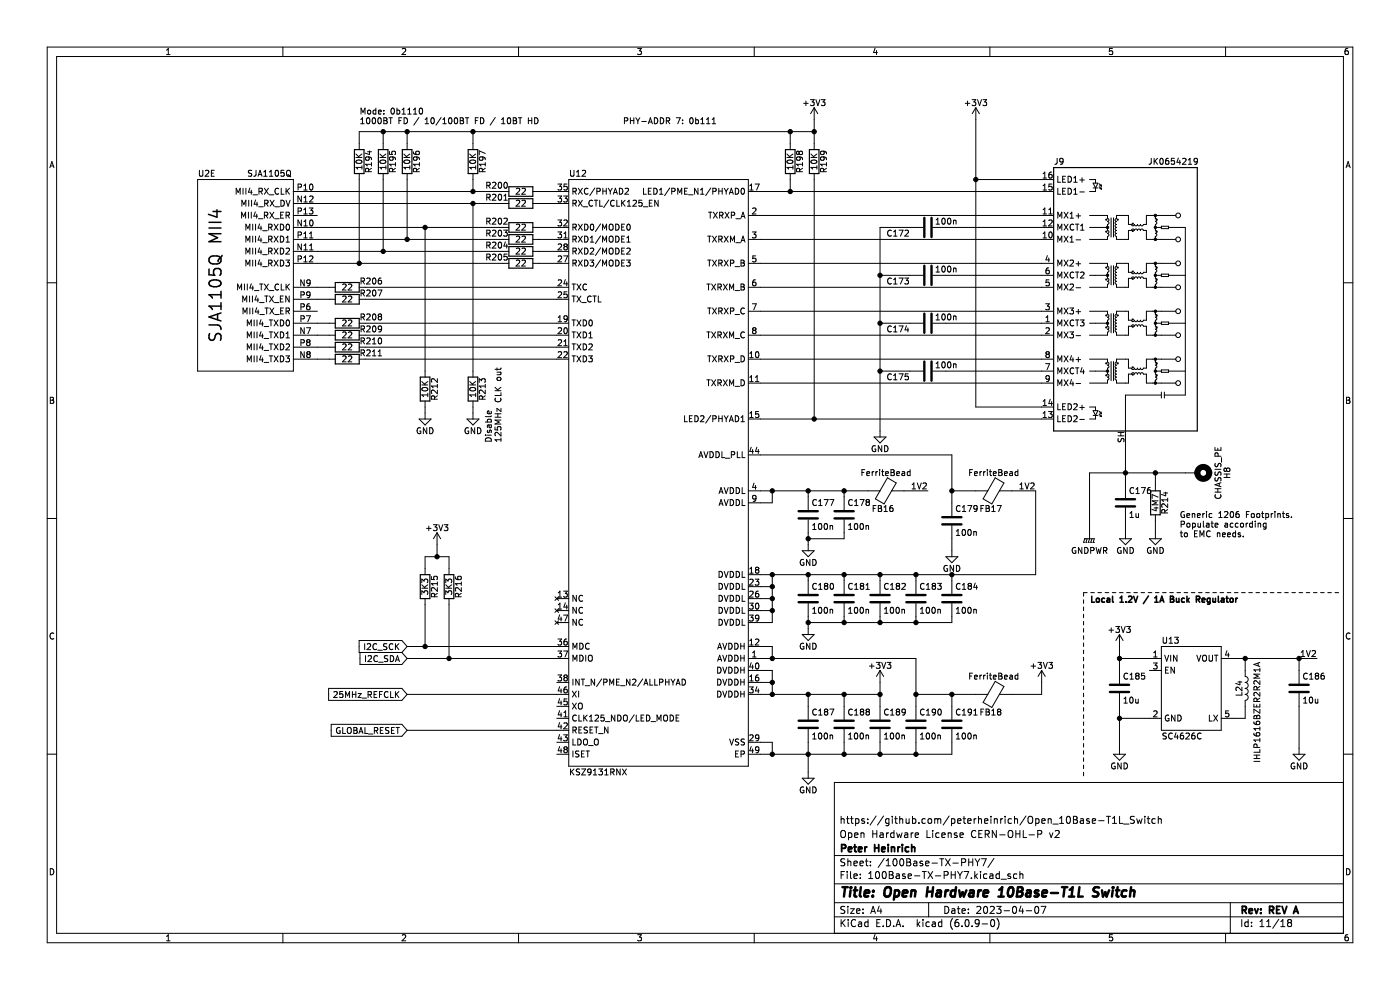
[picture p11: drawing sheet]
<svg xmlns="http://www.w3.org/2000/svg" width="297mm" height="210mm" viewBox="0 0 297 210" stroke-linecap="round" stroke-linejoin="round" font-family="sans-serif">
<path d="M0 0h297v210h-297z" fill-rule="evenodd" fill="#fff" stroke="#fff" stroke-width=".21"/>
<g fill="none" stroke="#000" stroke-width=".21">
<path d="M10 10h277v190h-277zM12 12h273v186h-273zM35.3 11.6h.8M35.3 10.6l.4-.3v1.3M60 10v2M85.3 10.4l.5-.1 .3 .3-.8 1h.8M110 10v2M135.3 10.3h.8l-.5 .5 .4 .1v.6l-.2 .1-.5-.1M160 10v2M185.6 10.2l-.3 .9h.8M185.9 10.7v.9M210 10v2"/>
<path d="M236 10.3h-.6l-.1 .6 .6-.1 .1 .7-.2 .1-.5-.1M260 10v2M285.9 10.3h-.3l-.2 .3-.1 .7 .3 .3 .4-.1-.1-.7h-.3l-.3 .2M10.6 35.6l.4-1.3 .4 1.3M10.7 35.2h.6M41.9 38.1h20.3v40.6h-20.3zM42.3 36.1v1l.2 .3h.3l.2-.3v-1M43.6 36.2l.5-.1 .2 .4-.8 .9h.8M44.8 36.7h.5M45.4 36.1h-.6v1.3h.6M51.6 39.9v1.3M52.2 39.9v1.3"/>
<path d="M53 39.9l-.3 .9h.8M53.4 36.2l-.5-.1-.2 .3 .1 .3 .5 .2v.4h-.6M54.3 36.1v1.1l-.5 .2M54.7 37.4l.5-1.3 .4 1.3M54.9 37h.6M56 37.4h.7M56 36.5l.3-.4v1.3M56.1 39.9l.8 1.3M56.9 39.9l-.8 1.3M57.2 37.4h.7M57.2 36.5l.3-.4v1.3M58.5 36.2l.2-.1a.68 .68 0 0 1 .4 .7 .68 .68 0 0 1-.4 .6l-.3-.5z"/>
<path d="M59.7 39.9v1.3h.6M60.2 36.1h-.6v.6h.6v.6l-.1 .1-.5-.1M60.7 39.9v1.3M60.8 36.3l.3-.2a.43 .43 0 0 1 .5 .4v.5a.42 .42 0 0 1-.4 .4 .42 .42 0 0 1-.4-.4zM61 37.1l.7 .4M61.4 39.9l-.7 .8M63.2 39.7l.6-.1 .1-.4-.7-.2v1.3M64.4 39.4l.4-.4v1.3M65.8 39.2l.2-.2a.68 .68 0 0 1 .4 .7 .68 .68 0 0 1-.4 .6l-.3-.5zM75.5 33.4h1.3M75.5 32.7l.7 .7M75.6 34.1a.61 .61 0 0 1 .7-.2 .61 .61 0 0 1 .4 .6 .75 .75 0 0 1-1.2-.3z"/>
<path d="M76.2 36.8v19.1M76.5 26.2h.8M76.5 25.3l.4-.3v1.2M76.6 24.2v-1.3l.4 .9 .4-.9v1.3M76.8 35.5h-1.3l.4 .4M76.8 35.2v.7M76.8 32.7l-.7 .5M77.9 25.1l.1-.1a.68 .68 0 0 1 .5 .6 .68 .68 0 0 1-.5 .6l-.3-.4zM78 32.2h.8M78.1 33.3l.2 .2v.4h-.6l-.2-.4 .3-.2h.7l.3 .2v.4M78.1 23.4h.3l.2 .2v.4l-.2 .2-.4-.2zM78.2 36.4l-.1-.6h-.4l-.2 .6h1.3"/>
<path d="M78.4 32v.8l-.9-.3M78.8 34.5v.7M78.8 34.9h-1.3l.4 .3M78.8 35.7l-.6 .4M79.1 25.1l.2-.1a.68 .68 0 0 1 .4 .6 .68 .68 0 0 1-.4 .6l-.4-.4zM79.7 23.4h-.3l-.3 .2 .2 .5h.4M79.7 22.9v1.3M80.3 25.1l.2-.1a.68 .68 0 0 1 .4 .6 .68 .68 0 0 1-.4 .6l-.3-.4zM80.3 23.8l.6-.1-.1-.3h-.3l-.2 .1v.6h.5M80.6 32.7l.7 .7M80.6 33.4h1.3M80.7 34.1a.61 .61 0 0 1 .7-.2 .61 .61 0 0 1 .4 .6 .75 .75 0 0 1-1.2-.3z"/>
<path d="M81.3 27.9v3.8M81.3 36.8v16.5M81.4 25h.5l.2 .2-.2 .4 .2 .1 .1 .3-.3 .2h-.5zM81.4 25.6h.5M81.4 24.1v.1M81.4 23.4v.1M81.9 35.5h-1.3l.4 .4M81.9 35.2v.7M81.9 32.7l-.8 .5M82.5 25h.7M82.6 32.1v.6l.6 .1v-.6l.6-.1 .1 .2-.1 .5M82.9 25v1.2"/>
<path d="M83.1 23.1l.1-.2a.68 .68 0 0 1 .5 .7 .68 .68 0 0 1-.5 .6l-.3-.5zM83.2 33.3l.2 .2v.4h-.7l-.1-.4 .3-.2h.7l.2 .2 .1 .4M83.3 36.4l-.1-.6h-.5l-.1 .6h1.3M83.9 34.5v.7M83.9 34.9h-1.3l.4 .3M83.9 35.7l-.6 .4M84.2 23.4h.4l.2 .2-.1 .5h-.5M84.2 22.9v1.3M84.6 25.6h.5M85.2 25h-.6v1.2M85.3 24.2h.7M85.3 23.3l.4-.4v1.3"/>
<path d="M85.7 33.4h1.2M85.7 32.7l.7 .7M85.7 25a.64 .64 0 0 1 .8 .6 .64 .64 0 0 1-.8 .6zM85.8 34.1a.61 .61 0 0 1 .7-.2 .61 .61 0 0 1 .4 .6 .75 .75 0 0 1-1.2-.3zM86.4 27.9v3.8M86.4 36.8v14M86.5 24.2h.7M86.5 23.3l.4-.4v1.3M86.9 35.5h-1.2l.3 .4M86.9 35.2v.7M86.9 32.7l-.7 .5M87.7 32.2l.1 .4 .2 .1 .7 .1 .3-.2-.1-.5-.7 .1v.4l.2 .2"/>
<path d="M87.7 24.2h.7M87.7 23.3l.4-.4v1.3M88.2 33.3l.3 .2-.1 .4h-.6l-.1-.4 .2-.2h.8l.2 .2 .1 .4M88.4 36.4l-.1-.6h-.5l-.1 .6h1.3M88.9 24.9l-1.1 1.7M89 34.9h-1.3l.4 .3M89 35.7l-.6 .4M89 34.5v.7M89 23.1l.2-.2a.68 .68 0 0 1 .5 .7 .68 .68 0 0 1-.5 .6l-.3-.5zM90.2 26.2h.7M90.2 25.3l.4-.3v1.2M91.5 25.1l.2-.1a.68 .68 0 0 1 .4 .6 .68 .68 0 0 1-.4 .6l-.3-.4z"/>
<path d="M93.6 24.9l-1.1 1.7M93.9 26.2h.8M93.9 25.3l.4-.3v1.2M95.3 25.1l.2-.1a.68 .68 0 0 1 .4 .6 .68 .68 0 0 1-.4 .6l-.3-.4zM96.5 25.1l.2-.1a.68 .68 0 0 1 .4 .6 .68 .68 0 0 1-.4 .6l-.3-.4zM97.6 25h.5l.2 .2-.2 .4 .2 .1 .1 .3-.3 .2h-.5zM97.6 25.6h.5M98.7 25h.7M99.1 25v1.2M99.6 32.7l.8 .7M99.6 33.4h1.3M99.8 34.1a.61 .61 0 0 1 .7-.2 .61 .61 0 0 1 .4 .6 .75 .75 0 0 1-1.3-.3z"/>
<path d="M100.3 27.9v3.8M100.3 36.8v3.8M100.8 25.6h.5M100.9 35.5h-1.3l.4 .4M100.9 35.2v.7M100.9 32.7l-.7 .5M101.4 25h-.6v1.2M101.9 25a.64 .64 0 0 1 .8 .6 .64 .64 0 0 1-.8 .6zM102.2 33.3l.3 .2-.1 .4h-.6l-.1-.4 .2-.2h.7l.3 .2v.4M102.3 36.4v-.6h-.5l-.1 .6h1.2M102.9 34.5v.7M102.9 34.9h-1.2l.3 .3"/>
<path d="M102.9 32.6l-1.2-.6v.9M102.9 35.7l-.6 .4M103.3 39.3h.6v-.5l-.6-.1v1.2M103.6 39.3l.4 .6M104.5 38.8l.5-.1 .2 .3-.8 .9h.8M105.1 24.9l-1.1 1.7M105.8 38.8l.2-.1a.68 .68 0 0 1 .4 .6 .68 .68 0 0 1-.4 .6l-.3-.5zM106.4 26.2h.7M106.4 25.3l.4-.3v1.2M107 38.8l.2-.1a.68 .68 0 0 1 .4 .6 .68 .68 0 0 1-.4 .6l-.3-.5zM107.8 25h.1a.68 .68 0 0 1 .5 .6 .68 .68 0 0 1-.5 .6 .84 .84 0 0 1-.1-1.2zM108.9 25h.4l.2 .2-.2 .4 .2 .1 .1 .3-.2 .2h-.5z"/>
<path d="M108.9 25.6h.4M110 25h.7M110.3 25v1.2M112.1 25.6h.7M112.1 25v1.2M112.8 25v1.2M113.4 25a.64 .64 0 0 1 .8 .6 .64 .64 0 0 1-.8 .6zM118.4 39h.7l-.4 .5 .4 .1v.6l-.2 .1-.5-.1M120.3 39h-.6l-.1 .6h.6l.1 .6-.2 .1-.5-.1M120.7 38.1h38.1v124.4h-38.1zM121 36.1v1l.3 .3h.2l.3-.3v-1M122.3 37.4h.7"/>
<path d="M122.3 36.5l.4-.4v1.3M122.7 39.9l.8 1.3M123.5 36.2l.5-.1 .2 .4-.7 .9h.7M123.5 39.9l-.8 1.3M126.2 39.9l-1.1 1.6M127.9 39.9v1.3M128.6 39.9v1.3M129 39.9l.5 .7M129.9 39.9l-.4 .7M131.4 39.9a.64 .64 0 0 1 .7 .7 .64 .64 0 0 1-.7 .6zM132.5 25.6h.6v-.5l-.6-.1v1.2M133.7 25v1.2"/>
<path d="M133.7 25.6h.8M134.5 25v1.2M134.9 25l.4 .6M135.3 25.6v.6M135.7 25l-.4 .6M136.2 25.8h.9M136.5 39.9v1.3h.6M137.5 26.2l.5-1.2 .4 1.2M137.7 25.9h.6M138.2 39.9h-.7v1.3h.7M138.7 39.9a.64 .64 0 0 1 .7 .7 .64 .64 0 0 1-.7 .6zM138.8 25a.64 .64 0 0 1 .7 .6 .64 .64 0 0 1-.7 .6z"/>
<path d="M140.1 25a.64 .64 0 0 1 .7 .6 .64 .64 0 0 1-.7 .6zM141.4 25.6h.6v-.5l-.6-.1v1.2M141.7 25.6l.4 .6M142.1 39.9l-1.1 1.6M143.5 25h.8l-.5 1.2M144.8 26.1v.1M144.8 25.5v.1M145.8 39.9h-.6v1.3h.6M146.4 25.1l.2-.1a.68 .68 0 0 1 .5 .6 .68 .68 0 0 1-.5 .6l-.3-.4zM147.6 25.5l.3-.1 .3 .2-.1 .6h-.5M147.6 25v1.2M148.1 39.9v1.3l-.8-1.3v1.3"/>
<path d="M148.7 26.2h.7M148.7 25.3l.3-.3v1.2M149.9 26.2h.7M149.9 25.3l.3-.3v1.2M150.8 39.9l-1.1 1.6M151.1 26.2h.7M151.1 25.3l.4-.3v1.2M152.5 39.9v1.3M153.2 39.9v1.3M153.6 39.9l.5 .7M154.5 39.9l-.4 .7M156 39.9a.64 .64 0 0 1 .7 .7 .64 .64 0 0 1-.7 .6z"/>
<path d="M159.1 39.4l.3-.4v1.3M160.2 39h.9l-.6 1.3M166.9 33.4h1.3M166.9 32.7l.8 .7M167.1 34.1a.61 .61 0 0 1 .7-.2 .61 .61 0 0 1 .4 .6 .75 .75 0 0 1-1.3-.3zM167.6 27.9v3.8M167.6 36.8v3.8M168.2 35.5h-1.3l.4 .4M168.2 35.2v.7M168.2 32.7l-.7 .5M169.5 33.3l.3 .2-.1 .4h-.6l-.1-.4 .2-.2h.7l.3 .2v.4M169.5 32.3l-.2-.2-.3 .2v.3l.2 .2 .3-.2"/>
<path d="M169.5 32.3l.3-.2h.3l.1 .2v.3l-.2 .2h-.2l-.3-.2M169.5 32.3v.3M169.6 36.4v-.6h-.5l-.1 .6h1.2M170.2 34.9h-1.2l.3 .3M170.2 35.7l-.6 .4M170.2 34.5v.7M170.5 21.9h1M171 21.4v1M171.9 21.1h.8l-.4 .5 .4 .1v.6l-.2 .1-.6-.1M172 33.4h1.3M172 32.7l.8 .7M172.1 34.1a.61 .61 0 0 1 .7-.2 .61 .61 0 0 1 .4 .6 .75 .75 0 0 1-1.2-.3z"/>
<path d="M172.7 27.9h-96.5v3.8M172.7 22.8v8.9M172.7 36.8v52.1M172.7 22.8l-.7 1.3M172.7 22.8l.8 1.3M173.1 21.1l.4 1.3 .4-1.3M173.3 35.2v.7M173.3 35.5h-1.3l.4 .4M173.3 32.7l-.7 .5M174.2 21.1h.8l-.4 .5 .4 .1v.6l-.2 .1-.6-.1M174.6 32.1l.2 .2v.4h-.6l-.1-.4 .2-.2h.7l.3 .2v.4M174.6 33.3l.2 .2v.4h-.6l-.1-.4 .2-.2h.7l.3 .2v.4"/>
<path d="M174.7 36.4v-.6h-.5l-.1 .6h1.2M175.3 34.9h-1.2l.3 .3M175.3 35.7l-.6 .4M175.3 34.5v.7M204.8 21.9h.9M205.3 21.4v1M206.2 21.1h.8l-.4 .5 .4 .1v.6l-.2 .1-.6-.1M207 22.8v63.5h16.5M207 38.1h16.5M207 22.8l-.8 1.3M207 22.8l.8 1.3M207.4 21.1l.4 1.3 .4-1.3"/>
<path d="M208.5 21.1h.8l-.4 .5 .3 .1v.6l-.1 .1-.6-.1M221.3 36.9l.3-.4v1.3M221.3 39.4l.3-.4v1.3M221.3 37.8h.7M223.1 36.5l-.4 .1-.1 .2-.1 .7 .2 .3 .5-.1-.1-.7h-.4l-.2 .2M223.2 39h-.6l-.1 .6h.6l.1 .6-.2 .1-.5-.1M224.3 33.6l-.1 1.1-.4 .2M224.4 37.4v1.3h.6M224.4 39.9v1.3h.6M225.4 38h.5M225.5 34.1l-.2 .3-.4-.1v-.6l.4-.1 .2 .2v.7l-.2 .3-.4 .1M226 37.4h-.6v1.3h.6"/>
<path d="M226 39.9h-.6v1.3h.6M226.6 37.4a.64 .64 0 0 1 .7 .6 .64 .64 0 0 1-.7 .7zM226.6 39.9a.64 .64 0 0 1 .7 .7 .64 .64 0 0 1-.7 .6zM227.8 37.8l.4-.4v1.3M227.8 38.7h.7M229.1 38.2h.9M229.5 37.7v1M231.1 38.1h1.3v.7M231.9 39.9h1M231.9 38.8h1l-.5 1.1zM232.4 39.9v.7h-1.3M233.2 39.6l.5 .5"/>
<path d="M233.2 39l.5 .5M233.3 40l.4 .1M233.3 39.4l.4 .1M233.6 39.7l.1 .4M233.6 39.1l.1 .4M244.2 33.6v1.1l-.5 .2M244.8 33.6v1.3M245 34.1l.6 .8M245.6 33.6l-.8 .7M246.2 33.7l.1-.1a.68 .68 0 0 1 .5 .6 .68 .68 0 0 1-.5 .7l-.3-.5zM247.9 33.6h-.4l-.2 .3v.7l.2 .3 .4-.2v-.6h-.4l-.2 .2M249.1 33.6h-.6v.6l.6-.1v.6l-.2 .2-.4-.2"/>
<path d="M250 33.5l-.3 .9h.8M250.3 34v.9M250.9 33.7l.5-.1 .2 .3-.8 1h.8M252.1 33.9l.4-.3v1.3M252.1 34.9h.7M254 34.1l-.2 .3-.4-.1v-.6l.4-.1 .2 .2v.7l-.2 .3-.4 .1M285.6 35.6l.4-1.3 .4 1.3M285.7 35.2h.6M10 60h2M50.1 41.2v-1.3l.4 .9 .5-.9v1.3M51.3 46.3v-1.3l.4 .9 .4-.9v1.3M51.3 43.7v-1.2l.4 .9 .5-.9v1.2"/>
<path d="M52.2 48.8v-1.2l.4 .9 .4-.9v1.2M52.2 51.4v-1.3l.4 .9 .4-.9v1.3M52.2 53.9v-1.3l.4 .9 .4-.9v1.3M52.2 56.4v-1.2l.4 .9 .4-.9v1.2M52.7 45v1.3M52.8 42.5v1.2M53.3 40.4v.8M53.3 45v1.3M53.4 42.5v1.2M53.6 47.6v1.2M53.6 50.1v1.3M53.6 52.6v1.3"/>
<path d="M53.6 55.2v1.2M53.7 41.3h.9M54.2 45l-.3 .9h.7M54.2 47.6v1.2M54.2 50.1v1.3M54.2 52.6v1.3M54.2 55.2v1.2M54.2 42.4l-.3 .9h.8M54.5 45.4v.9M54.5 42.9v.8M54.8 46.4h1M54.9 43.9h.9"/>
<path d="M54.9 40.6l.6-.1 .1-.4-.7-.2v1.3M55.1 47.5l-.3 .9h.7M55.1 52.6l-.3 .9h.7M55.1 50l-.3 .9h.7M55.1 55.1l-.3 .9h.7M55.2 40.6l.5 .6M55.4 48v.8M55.4 50.5v.9M55.4 53.1v.8M55.4 55.6v.8M55.7 51.5h1M55.7 56.6h1"/>
<path d="M55.7 48.9h1M55.7 54h1M56.1 45.7l.6-.1 .1-.5-.7-.1v1.3M56.2 43.1h.6v-.5l-.6-.1v1.2M56.4 45.7l.4 .6M56.5 43.1l.4 .6M57 48.2h.6l.1-.5-.7-.1v1.2M57 53.3l.6-.1 .1-.4-.7-.2v1.3M57 55.8h.6l.1-.5-.7-.1v1.2M57 50.8l.6-.1 .1-.5-.7-.1v1.3M57.1 41.3h1M57.2 45l.9 1.3"/>
<path d="M57.3 48.2l.4 .6M57.3 53.3l.4 .6M57.3 42.5l.8 1.2M57.3 50.8l.4 .6M57.3 55.8l.4 .6M58.1 45l-.9 1.3M58.1 47.6l.9 1.2M58.1 52.6l.9 1.3M58.1 42.5l-.8 1.2M58.1 50.1l.9 1.3M58.1 55.2l.9 1.2M58.3 46.4h.9"/>
<path d="M58.3 43.9h1M59 47.6l-.9 1.2M59 52.6l-.9 1.3M59 50.1l-.9 1.3M59 55.2l-.9 1.2M59.1 40.1a.56 .56 0 0 0-.8 .5 .56 .56 0 0 0 .8 .5M59.5 52.6a.64 .64 0 0 1 .7 .7 .64 .64 0 0 1-.7 .6zM59.5 50.1a.64 .64 0 0 1 .7 .6 .64 .64 0 0 1-.7 .7zM59.5 55.2a.64 .64 0 0 1 .7 .6 .64 .64 0 0 1-.7 .6zM59.5 47.6a.64 .64 0 0 1 .7 .6 .64 .64 0 0 1-.7 .6zM59.5 45.6h.5M59.6 42.5a.64 .64 0 0 1 .7 .6 .64 .64 0 0 1-.7 .6z"/>
<path d="M60.1 45h-.6v1.3h.6M60.6 55.2h.8l-.4 .5 .4 .1v.5l-.2 .1-.6-.1M60.7 45.7l.6-.1 .1-.5-.7-.1v1.3M60.7 51.4h.7M60.7 52.8l.5-.2 .2 .4-.8 .9h.8M60.7 50.5l.4-.4v1.3M60.7 42.5l.4 1.2 .4-1.2M60.8 47.7l.2-.1a.68 .68 0 0 1 .4 .6 .68 .68 0 0 1-.4 .6l-.3-.5zM60.9 40.5l.5 .7M61 45.7l.4 .6M62.2 40.6h45.8M62.2 50.8h45.8"/>
<path d="M62.2 43.2h45.8M62.2 53.3h45.8M62.2 48.2h45.8M62.2 55.9h45.8M62.2 45.7h5.1M63.2 54.9h.6l.1-.5-.7-.1v1.3M63.2 49.9l.6-.1 .1-.5-.7-.1v1.3M63.2 44.8l.6-.1 .1-.5-.7-.1v1.3M63.9 41.6v1.3l-.7-1.3v1.3M63.9 46.7v1.2l-.7-1.2v1.2M63.9 51.7v1.3l-.7-1.3v1.3M64.4 50.5h.8"/>
<path d="M64.4 45.4h.8M64.4 40.3h.8M64.4 55.6h.8M64.4 49.6l.4-.4v1.3M64.4 44.5l.4-.4v1.3M64.4 54.6l.4-.3v1.3M64.5 52.1l.3-.4v1.3M64.5 47.9h.7M64.5 53h.7M64.5 42.9h.7M64.5 41.9l.3-.3v1.3M64.5 47l.3-.3v1.2"/>
<path d="M64.5 59.4v1.2l-.7-1.2v1.2M65.6 44.1h.8l-.4 .5 .3 .1v.6l-.2 .1-.5-.1M65.7 50.5h.7M65.7 54.4l.4-.1 .3 .3-.8 1h.8M65.7 49.6l.3-.4v1.3M65.7 41.7l.5-.1 .2 .3-.8 1h.8M65.7 53h.7M65.7 52.1l.3-.4v1.3M65.8 46.8l.2-.1a.68 .68 0 0 1 .4 .6 .68 .68 0 0 1-.4 .6l-.3-.5zM65.8 59.9l-.2 .2h-.4l-.1-.6 .5-.1 .2 .2-.1 .7-.1 .3h-.4M76.6 59.6h.6l.1-.5-.7-.1v1.3M76.9 59.6l.4 .7"/>
<path d="M77.8 59.1l.5-.1 .2 .3-.7 1h.7M79.1 59.1l.2-.1a.68 .68 0 0 1 .5 .6 .68 .68 0 0 1-.5 .7l-.3-.5zM80.8 59h-.3l-.2 .3-.1 .7 .3 .3 .4-.2-.1-.6h-.3l-.3 .2M90.2 48.2v31.8M100.3 43.2v36.8M103.3 54.6l.6-.1v-.5l-.6-.1v1.3M103.3 46.9h.6v-.5l-.6-.1v1.3M103.3 49.5l.6-.1v-.5l-.6-.1v1.3M103.3 52h.6v-.5l-.6-.1v1.2M103.3 41.9l.6-.1v-.5l-.6-.1v1.3M103.6 54.6l.4 .6M103.6 41.9l.4 .6"/>
<path d="M103.6 46.9l.4 .7M103.6 49.5l.4 .6M103.6 52l.4 .6M104.5 51.5l.5-.1 .2 .3-.8 .9h.8M104.5 48.9l.5-.1 .2 .4-.8 .9h.8M104.5 46.4l.5-.1 .2 .3-.8 1h.8M104.5 41.3l.5-.1 .2 .4-.8 .9h.8M104.5 54l.5-.1 .2 .4-.8 .9h.8M105.8 51.5l.2-.1a.68 .68 0 0 1 .4 .6 .68 .68 0 0 1-.4 .6l-.3-.5zM105.8 41.3l.2-.1a.68 .68 0 0 1 .4 .6 .68 .68 0 0 1-.4 .7l-.3-.5zM105.8 46.4l.2-.1a.68 .68 0 0 1 .4 .6 .68 .68 0 0 1-.4 .7l-.3-.5zM105.8 48.9l.2-.1a.68 .68 0 0 1 .4 .7 .68 .68 0 0 1-.4 .6l-.3-.5z"/>
<path d="M105.8 54l.2-.1a.68 .68 0 0 1 .4 .6 .68 .68 0 0 1-.4 .7l-.3-.5zM106.8 48.8h.8l-.4 .5 .4 .1v.6l-.2 .1-.6-.1M106.9 46.4l.5-.1 .2 .3-.8 1h.8M106.9 42.5h.7M106.9 41.6l.4-.4v1.3M107.2 51.3l-.3 .9h.8M107.5 51.8v.8M107.6 53.9h-.6l-.1 .6 .6-.1 .1 .6-.2 .2-.5-.2M109.5 50.2l.5-.1 .3 .4-.8 .9h.8M109.5 52.8l.5-.2 .3 .4-.8 .9h.8M109.5 47.7l.5-.1 .3 .3-.8 .9h.8M109.5 55.3l.5-.1 .3 .3-.8 .9h.8"/>
<path d="M109.5 40.1l.5-.2 .3 .4-.8 .9h.8M109.5 42.6l.5-.1 .3 .3-.8 .9h.8M110.7 52.8l.5-.2 .3 .4-.8 .9h.8M110.7 50.2l.5-.1 .3 .4-.8 .9h.8M110.7 55.3l.5-.1 .3 .3-.8 .9h.8M110.7 47.7l.5-.1 .3 .3-.8 .9h.8M110.7 40.1l.5-.2 .3 .4-.8 .9h.8M110.7 42.6l.5-.1 .3 .3-.8 .9h.8M113 40.6h7.7M113 50.8h7.7M113 43.2h7.7M113 53.3h7.7"/>
<path d="M113 48.2h7.7M113 55.9h7.7M118.4 41.6h.7l-.4 .5 .4 .1v.5l-.2 .2-.5-.2M118.4 49.2h.7l-.4 .5 .4 .1v.6l-.2 .1-.5-.1M118.4 46.7h.7l-.4 .4 .4 .2v.5l-.2 .1-.5-.1M118.4 54.4l.5-.1 .2 .3-.7 1h.7M118.4 51.9l.5-.2 .2 .4-.7 .9h.7M118.4 59.5l.5-.1 .2 .3-.7 .9h.7M119.6 41.6h.8l-.5 .5 .4 .1v.5l-.2 .2-.5-.2M119.6 54.3h.8l-.5 1.3M119.6 46.8l.5-.1 .3 .3-.8 .9h.8M119.6 50.5h.8"/>
<path d="M119.6 49.6l.4-.4v1.3M119.9 52.3l-.3 .2 .1 .4 .2 .1h.2l.3-.2-.1-.4-.2-.1M119.9 52.3l-.3-.3 .3-.3h.2l.3 .3-.3 .3M119.9 52.3h.2M119.9 59.3l-.3 .9h.8M120.2 59.8v.8M121.5 53.3l.6-.1 .1-.4-.7-.2v1.3M121.5 40.6l.6-.1 .1-.4-.7-.2v1.3M121.5 55.8h.6l.1-.5-.7-.1v1.2M121.5 43.1h.6l.1-.5-.7-.1v1.2M121.5 48.2h.6l.1-.5-.7-.1v1.2M121.5 50.8l.6-.1 .1-.5-.7-.1v1.3"/>
<path d="M121.8 55.8l.5 .6M121.8 53.3l.5 .6M121.8 50.8l.5 .6M121.8 48.2l.5 .6M121.8 43.1l.5 .6M121.8 40.6l.5 .6M122.7 55.2l.8 1.2M122.7 52.6l.8 1.3M122.7 50.1l.8 1.3M122.7 47.6l.8 1.2M122.7 42.5l.8 1.2M123.5 55.2l-.8 1.2"/>
<path d="M123.5 52.6l-.8 1.3M123.5 50.1l-.8 1.3M123.5 47.6l-.8 1.2M123.5 42.5l-.8 1.2M123.7 43.9h1M124 55.2a.64 .64 0 0 1 .8 .6 .64 .64 0 0 1-.8 .6zM124 47.6a.64 .64 0 0 1 .8 .6 .64 .64 0 0 1-.8 .6zM124 50.1a.64 .64 0 0 1 .8 .6 .64 .64 0 0 1-.8 .7zM124 52.6a.64 .64 0 0 1 .8 .7 .64 .64 0 0 1-.8 .6zM124.7 40.1a.56 .56 0 0 0-.7 .5 .56 .56 0 0 0 .7 .5M125.2 55.2h.8l-.5 .5 .4 .1v.5l-.2 .1-.5-.1M125.2 51.4h.8"/>
<path d="M125.2 52.8l.5-.2 .3 .4-.8 .9h.8M125.2 50.5l.4-.4v1.3M125.4 47.7l.1-.1a.68 .68 0 0 1 .5 .6 .68 .68 0 0 1-.5 .6l-.3-.5zM125.7 42.6a.56 .56 0 0 0-.8 .5 .56 .56 0 0 0 .8 .5M126.1 42.5h.7M126.4 42.5v1.2M126.6 40.6l.6-.1 .1-.4-.7-.2v1.3M127.2 42.5v1.2h.6M127.4 55.1l-1.1 1.6M127.4 52.6l-1.1 1.6M127.4 50l-1.1 1.7M127.4 47.5l-1.1 1.6"/>
<path d="M127.8 48.8v-1.2l.5 .9 .4-.9v1.2M127.8 51.4v-1.3l.5 .9 .4-.9v1.3M127.8 53.9v-1.3l.5 .9 .4-.9v1.3M127.8 56.4v-1.2l.5 .9 .4-.9v1.2M127.9 40.5h.7M129.2 42.4l-1.1 1.6M129.3 50.3l.2-.2a.43 .43 0 0 1 .6 .4v.4a.42 .42 0 0 1-.5 .5 .42 .42 0 0 1-.4-.5zM129.3 47.7l.2-.1a.43 .43 0 0 1 .6 .4v.4a.42 .42 0 0 1-.5 .4 .42 .42 0 0 1-.4-.4zM129.3 52.8l.2-.2a.43 .43 0 0 1 .6 .5v.4a.42 .42 0 0 1-.5 .4 .42 .42 0 0 1-.4-.4zM129.3 55.4l.2-.2a.43 .43 0 0 1 .6 .4v.4a.42 .42 0 0 1-.5 .5 .42 .42 0 0 1-.4-.5zM129.5 40.6v.6M130.1 41.2l.5-1.3 .4 1.3"/>
<path d="M130.3 40.8h.6M130.3 42.6a.56 .56 0 0 0-.8 .5 .56 .56 0 0 0 .8 .5M130.6 52.6a.64 .64 0 0 1 .7 .7 .64 .64 0 0 1-.7 .6zM130.6 55.2a.64 .64 0 0 1 .7 .6 .64 .64 0 0 1-.7 .6zM130.6 50.1a.64 .64 0 0 1 .7 .6 .64 .64 0 0 1-.7 .7zM130.6 47.6a.64 .64 0 0 1 .7 .6 .64 .64 0 0 1-.7 .6zM130.9 42.5v1.2h.6M131.9 55.8h.4M131.9 42.5v1.2M131.9 53.2h.4M131.9 50.7h.4M131.9 48.2h.4"/>
<path d="M132.1 43l.5 .7M132.5 55.2h-.6v1.2h.6M132.5 50.1h-.6v1.3h.6M132.5 47.6h-.6v1.2h.6M132.5 52.6h-.6v1.3h.6M132.6 40.1l.5-.2 .2 .4-.8 .9h.8M132.6 42.5l-.7 .7M132.9 55.2h.8l-.4 .5 .3 .1v.5l-.1 .1-.6-.1M133 52.8l.5-.2 .2 .4-.8 .9h.8M133 51.4h.7M133 50.5l.3-.4v1.3M133.1 47.7l.2-.1a.68 .68 0 0 1 .4 .6 .68 .68 0 0 1-.4 .6l-.3-.5z"/>
<path d="M133.1 42.8l.4-.3v1.2M133.1 43.7h.7M134.3 42.6l.5-.1 .2 .3-.8 .9h.8M136.2 42.5h-.6l-.1 .6 .6-.1 .1 .6-.2 .1-.5-.1M136.5 43.9h.9M137.5 40.5h.5M137.7 43.1h.5M138.4 42.5h-.7v1.2h.7M139.6 42.5v1.2l-.7-1.2v1.2M139.9 40.3l.4-.4v1.3M139.9 41.2h.7M142.5 40.6l.6-.1 .1-.4-.7-.2v1.3"/>
<path d="M143.8 41.2v-1.3l.4 .9 .4-.9v1.3M145.2 40.5h.5M146.1 41.3h.9M148.6 41.2h.7M148.6 40.3l.4-.4v1.3M150.1 50.1h.8M150.1 55.2h.8M150.3 45h.7M150.5 50.1v1.3M150.5 55.2v1.2M150.7 45v1.3M151.2 50.1l.8 1.3"/>
<path d="M151.2 55.2l.8 1.2M151.2 40.6l.6-.1 .1-.4-.7-.2v1.3M151.3 45l.9 1.3M152 50.1l-.8 1.3M152 55.2l-.8 1.2M152.2 45l-.9 1.3M152.5 55.8h.6l.1-.5-.7-.1v1.2M152.5 50.8l.6-.1 .1-.5-.7-.1v1.3M152.5 40.5h.7M152.7 45.7l.6-.1v-.5l-.6-.1v1.3M152.8 50.8l.4 .6M152.8 55.8l.4 .6"/>
<path d="M153 45.7l.4 .6M153.6 50.1l.9 1.3M153.6 55.2l.9 1.2M153.8 45l.9 1.3M154.1 40.6v.6M154.5 50.1l-.9 1.3M154.5 55.2l-.9 1.2M154.7 45l-.9 1.3M154.7 41.2l.4-1.3 .5 1.3M154.8 40.8h.6M155 55.8h.6v-.5l-.6-.1v1.2M155 51.4v-1.3l.4 .9 .4-.9v1.3"/>
<path d="M155.1 45.7l.7-.1v-.5l-.7-.1v1.3M155.9 56.6h1M156.1 46.4h1M156.1 51.5h1M157.2 55.2h.4l.3 .2-.3 .4 .3 .1v.3l-.2 .2h-.5zM157.2 46.3l.4-1.3 .4 1.3M157.2 55.8h.4M157.2 51.4l.4-1.3 .4 1.3M157.3 40.1l.2-.2a.68 .68 0 0 1 .4 .7 .68 .68 0 0 1-.4 .6l-.3-.5zM157.3 45.9h.6M157.3 51h.6M158.8 40.6h64.7"/>
<path d="M158.8 50.8h64.7M158.8 55.9h64.7M158.8 45.7h64.7M159.1 40.3h.7M159.6 49.2h.8l-.4 .5 .3 .1v.6l-.2 .1-.5-.1M159.7 44.2l.4-.1 .3 .4-.8 .9h.8M160.3 59.4h-.4l-.2 .3v.7l.2 .2 .4-.1v-.6l-.4-.1-.2 .3M160.3 54.3h-.6v.6l.6-.1v.6l-.2 .2-.4-.2M186.7 58.4h9.1M189.1 48.9a.56 .56 0 0 0-.8 .6 .56 .56 0 0 0 .8 .5M189.1 59.1a.56 .56 0 0 0-.8 .5 .56 .56 0 0 0 .8 .5M189.6 49.2l.3-.4v1.3"/>
<path d="M189.6 59.3l.3-.3v1.3M189.6 50.1h.7M190.7 59h.9l-.6 1.3M190.7 48.8h.9l-.6 1.3M191.9 59h.8l-.4 .5 .4 .1v.5l-.2 .2-.6-.2M192 48.9l.5-.1 .2 .4-.8 .9h.8M195.8 48.2h-9.1v44.5M197.9 48.2h25.6M197.9 58.4h25.6M198.6 46.6l.3-.3v1.3M198.6 56.8l.3-.4v1.3M198.6 57.7h.7"/>
<path d="M198.6 47.6h.7M199.9 46.4l.2-.1a.68 .68 0 0 1 .4 .6 .68 .68 0 0 1-.4 .7l-.3-.5zM199.9 56.6l.2-.2a.68 .68 0 0 1 .4 .7 .68 .68 0 0 1-.4 .6l-.3-.5zM201.1 56.6l.2-.2a.68 .68 0 0 1 .4 .7 .68 .68 0 0 1-.4 .6l-.3-.5zM201.1 46.4l.2-.1a.68 .68 0 0 1 .4 .6 .68 .68 0 0 1-.4 .7l-.3-.5zM202.3 46.7v.9M202.3 56.9v.8M202.3 46.8h.5v.8M202.3 57l.5-.1v.8M221.3 50.5h.7M221.3 44.5l.3-.4v1.3M221.3 47l.3-.3v1.2"/>
<path d="M221.3 49.6l.3-.4v1.3M221.3 45.4h.7M221.3 47.9h.7M221.3 40.3h.7M222.2 54.2l-.3 .9h.8M222.5 56.8l-.4 .1-.2 .2v.7l.2 .3 .5-.1-.1-.6-.4-.1-.2 .2M222.5 46.8l.5-.1 .2 .3-.8 .9h.8M222.5 54.7v.9M222.5 45.4h.7M222.5 44.5l.4-.4v1.3M222.6 59.4h-.7v.6l.6-.1 .1 .6-.2 .1-.5-.1M222.6 49.3l.2-.1a.68 .68 0 0 1 .4 .6 .68 .68 0 0 1-.4 .7l-.3-.5z"/>
<path d="M224.4 46.3v-1.3l.4 .9 .5-.9v1.3M224.4 48.8v-1.2l.4 .9 .5-.9v1.2M224.4 51.4v-1.3l.4 .9 .5-.9v1.3M224.4 56.4v-1.2l.4 .9 .5-.9v1.2M224.4 59v-1.3l.4 .9 .5-.9v1.3M225.4 40.5h.5M225.7 50.1l.9 1.3M225.7 45l.9 1.3M225.7 47.6l.9 1.2M225.7 55.2l.9 1.2M225.7 57.7l.9 1.3M226.6 50.1l-.9 1.3"/>
<path d="M226.6 45l-.9 1.3M226.6 47.6l-.9 1.2M226.6 55.2l-.9 1.2M226.6 57.7l-.9 1.3M227 55.3l.5-.1 .2 .3-.8 .9h.8M227 46.3h.7M227 51.4h.7M227 45.4l.4-.4v1.3M227 50.5l.4-.4v1.3M227.8 47.7a.56 .56 0 0 0-.8 .5 .56 .56 0 0 0 .8 .5M227.8 57.8a.56 .56 0 0 0-.8 .5 .56 .56 0 0 0 .8 .6M227.8 41.2h.7"/>
<path d="M227.8 40.3l.4-.4v1.3M228.2 57.7h.7M228.2 47.6h.7M228.3 50.9h.9M228.3 45.8h.9M228.3 56h.9M228.5 47.6v1.2M228.5 57.7v1.3M228.8 45.3v1M228.8 55.5v.9M229.1 40.7h.9M229.2 57.8l.5-.1 .3 .4-.8 .9h.8"/>
<path d="M229.2 48.8h.8M229.2 47.9l.4-.3v1.2M231.1 55.9h3.8v.6l.4 .3-.4 .3 .4 .3-.4 .4v1.2l.4 .3-.4 .4 .4 .3-.4 .3v.6h-3.8M231.1 45.7h3.8v.6l.4 .3-.4 .4 .4 .3-.4 .3v1.3l.4 .3-.4 .3 .4 .3-.4 .4v.6h-3.8M231.1 48.2h3.8M231.1 58.4h3.8M235.7 46.2v4.1M235.7 56.4v4M236.2 46.2v4.1M236.2 56.4v4M245.1 55.9v.6l.3 .3-.3 .3 .3 .3-.3 .4v1.2l.3 .3-.3 .4 .3 .3-.3 .3v.6M245.1 45.7v.6l.3 .3-.3 .4 .3 .3-.3 .3v1.3l.3 .3-.3 .3 .3 .3-.3 .4v.6"/>
<path d="M245.1 48.2h1.3M245.1 58.4h1.3M246.4 48h1.5v.5h-1.5zM246.4 58.2h1.5v.5h-1.5zM247.9 48.2h3.6v35.6h-4.5M247.9 58.4h3.6M249.4 55.9h-6.2v1.9h-.6l-.3 .3-.4-.3-.3 .3-.3-.3-.3 .3-.3-.3-.3 .3-.4-.3h-.6v-1.9h-2.5v.6l-.4 .3 .4 .3-.4 .4 .4 .3-.4 .3 .4 .3-.4 .3 .4 .3-.4 .4 .4 .3-.4 .3 .4 .3v.6h2.5v-1.9h.6l.3-.3 .4 .3 .3-.3 .3 .3 .3-.3 .3 .3 .3-.3 .4 .3h.6v1.9h6.2M249.4 45.7h-6.2v1.9h-.6l-.3 .3-.4-.3-.3 .3-.3-.3-.3 .3-.3-.3-.3 .3-.4-.3h-.6v-1.9h-2.5v.6l-.4 .4 .4 .3-.4 .3 .4 .3-.4 .3 .4 .3-.4 .4 .4 .3-.4 .3 .4 .3-.4 .3 .4 .4v.6h2.5v-1.9h.6l.3-.3 .4 .3 .3-.3 .3 .3 .3-.3 .3 .3 .3-.3 .4 .3h.6v1.9h6.2M285 60h2M50.4 61.5v-1.2l.4 .9 .5-.9v1.2M51.5 64.1v-1.3l.4 .9 .4-.9v1.3M51.6 66.6v-1.3l.4 .9 .4-.9v1.3"/>
<path d="M51.9 60.3v1.2M52.5 60.3v1.2M52.5 69.1v-1.2l.4 .9 .4-.9v1.2M52.5 71.7v-1.3l.4 .9 .4-.9v1.3M52.5 74.2v-1.3l.4 1 .4-1v1.3M52.5 76.8v-1.3l.4 .9 .4-.9v1.3M52.9 62.8v1.3M53 65.3v1.3M53.3 60.2l-.3 .9h.8M53.6 62.8v1.3M53.6 60.7v.8M53.6 65.3v1.3"/>
<path d="M53.9 67.9v1.2M53.9 70.4v1.3M53.9 72.9v1.3M53.9 75.5v1.3M54 61.6h.9M54.4 62.7l-.3 .9h.8M54.5 65.3l-.3 .9h.7M54.5 67.9v1.2M54.5 70.4v1.3M54.5 72.9v1.3M54.5 75.5v1.3M54.7 63.2v.9"/>
<path d="M54.8 65.8v.8M55.1 60.3h.7M55.1 64.2h.9M55.1 66.7h1M55.4 75.4l-.3 .9h.7M55.4 70.3l-.3 1h.7M55.4 67.8l-.3 .9h.7M55.4 72.9l-.3 .9h.7M55.4 60.3v1.2M55.7 68.3v.8M55.7 70.8v.9M55.7 73.4v.8"/>
<path d="M55.7 75.9v.9M56 76.9h1M56 71.8h1M56 69.3h1M56 74.3h1M56.1 60.3l.8 1.2M56.2 62.8h.7M56.2 65.3h.7M56.5 62.8v1.3M56.6 65.3v1.3M56.9 60.3l-.8 1.2M57.1 70.4h.7"/>
<path d="M57.1 67.9h.7M57.1 75.5h.7M57.1 72.9h.7M57.1 61.6h1M57.2 62.8l.8 1.3M57.2 65.3l.9 1.3M57.5 67.9v1.2M57.5 70.4v1.3M57.5 72.9v1.3M57.5 75.5v1.3M58 62.8l-.8 1.3M58.1 65.3l-.9 1.3"/>
<path d="M58.1 70.4l.9 1.3M58.1 75.5l.9 1.3M58.1 67.9l.9 1.2M58.1 72.9l.9 1.3M58.2 64.2h1M58.3 66.7h.9M59 70.4l-.9 1.3M59 75.5l-.9 1.3M59 67.9l-.9 1.2M59 72.9l-.9 1.3M59.1 60.4a.56 .56 0 0 0-.8 .5 .56 .56 0 0 0 .8 .5M59.5 70.4a.64 .64 0 0 1 .7 .6 .64 .64 0 0 1-.7 .7z"/>
<path d="M59.5 67.9a.64 .64 0 0 1 .7 .6 .64 .64 0 0 1-.7 .6zM59.5 75.5a.64 .64 0 0 1 .7 .6 .64 .64 0 0 1-.7 .7zM59.5 72.9a.64 .64 0 0 1 .7 .7 .64 .64 0 0 1-.7 .6zM59.5 63.4h.4M59.5 65.9h.5M59.7 60.3v1.2h.6M60.1 62.8h-.6v1.3h.6M60.1 65.3h-.6v1.3h.6M60.6 75.5h.8l-.4 .5 .4 .1v.5l-.2 .2-.6-.2M60.7 71.7h.7M60.7 66l.6-.1 .1-.4-.7-.2v1.3M60.7 73.1l.5-.2 .2 .4-.8 .9h.8"/>
<path d="M60.7 60.3v1.2M60.7 70.8l.4-.4v1.3M60.8 68l.2-.1a.68 .68 0 0 1 .4 .6 .68 .68 0 0 1-.4 .6l-.3-.4zM60.9 60.8l.5 .7M61 66l.4 .6M61.4 62.8v1.3l-.8-1.3v1.3M61.4 60.3l-.7 .7M62.2 68.6h8.9M62.2 63.5h8.9M62.2 71.1h8.9M62.2 60.9h8.9M62.2 73.6h8.9"/>
<path d="M62.2 76.2h8.9M62.2 66h5.1M63.8 62.6l.6-.1 .1-.5-.7-.1v1.3M63.8 67.6h.6l.1-.5-.7-.1v1.3M63.8 65.1l.6-.1 .1-.4-.7-.2v1.3M63.8 72.7h.6l.1-.5-.7-.1v1.2M64.5 69.5v1.3l-.7-1.3v1.3M64.5 74.6v1.3l-.7-1.3v1.3M65 67h.8l-.5 1.3M65 69.5h.9l-.6 1.3M65.3 72.6l-.2-.2 .2-.3h.2l.3 .2-.3 .3M65.3 72.6l-.2 .2v.3l.2 .2h.4l.1-.2-.1-.4-.2-.1"/>
<path d="M65.3 72.6h.2M65.3 75.1l-.2 .3v.2l.2 .3 .4-.1 .1-.2-.1-.3-.1-.2M65.3 75.1l-.2-.2 .2-.3h.3l.2 .2-.2 .3M65.3 75.1h.3M65.7 64.4l-.4 .1-.2 .2v.8l.2 .2 .4-.1v-.6l-.4-.1-.2 .3M65.8 62.4l-.3 .3-.3-.1-.1-.6 .4-.1 .3 .2-.1 .8-.2 .2-.3 .1M72.7 73.1l.5-.2 .2 .4-.8 .9h.8M72.7 62.9l.5-.1 .2 .4-.8 .9h.8M72.7 70.5l.5-.1 .2 .4-.8 .9h.8M72.7 68l.5-.1 .2 .3-.8 .9h.8M72.7 60.4l.5-.1 .2 .3-.8 .9h.8M72.7 75.6l.5-.1 .2 .4-.8 .9h.8"/>
<path d="M73.9 70.5l.5-.1 .2 .4-.7 .9h.7M73.9 73.1l.5-.2 .2 .4-.7 .9h.7M73.9 62.9l.5-.1 .2 .4-.7 .9h.7M73.9 68l.5-.1 .2 .3-.7 .9h.7M73.9 60.4l.5-.1 .2 .3-.7 .9h.7M73.9 75.6l.5-.1 .2 .4-.7 .9h.7M76.2 68.6h44.5M76.2 63.5h44.5M76.2 71.1h44.5M76.2 60.9h44.5M76.2 73.6h44.5M76.2 76.2h44.5"/>
<path d="M76.6 62.2l.6-.1 .1-.5-.7-.1v1.3M76.6 67.3l.6-.1 .1-.5-.7-.1v1.3M76.6 69.8l.6-.1 .1-.4-.7-.2v1.3M76.6 72.3h.6l.1-.5-.7-.1v1.2M76.6 74.9l.6-.1 .1-.5-.7-.1v1.3M76.9 72.3l.4 .6M76.9 62.2l.4 .6M76.9 74.9l.4 .6M76.9 69.8l.4 .6M76.9 67.3l.4 .6M77.8 71.8l.5-.1 .2 .3-.7 .9h.7M77.8 69.3l.5-.2 .2 .4-.7 .9h.7"/>
<path d="M77.8 66.7l.5-.1 .2 .4-.7 .9h.7M77.8 61.6l.5-.1 .2 .4-.7 .9h.7M77.8 74.3l.5-.1 .2 .4-.7 .9h.7M79 72l.4-.3v1.2M79 74.6l.4-.4v1.3M79 75.5h.7M79 72.9h.7M79.1 69.3l.2-.2a.68 .68 0 0 1 .5 .7 .68 .68 0 0 1-.5 .6l-.3-.5zM79.1 66.7l.2-.1a.68 .68 0 0 1 .5 .6 .68 .68 0 0 1-.5 .7l-.3-.5zM79.1 61.6l.2-.1a.68 .68 0 0 1 .5 .7 .68 .68 0 0 1-.5 .6l-.3-.5zM80.2 61.5h.8l-.5 1.3M80.2 75.5h.8"/>
<path d="M80.2 74.6l.4-.4v1.3M80.4 71.8l.1-.1a.68 .68 0 0 1 .5 .6 .68 .68 0 0 1-.5 .6l-.3-.4zM80.5 67.1l-.3 .3v.2l.3 .3 .3-.1 .2-.2-.1-.3-.2-.2M80.5 67.1l-.3-.2 .3-.3h.2l.3 .2-.3 .3M80.5 67.1h.2M81 69.7l-.3 .2h-.3l-.1-.6 .4-.2 .3 .3-.1 .7-.2 .2-.3 .1M105.4 78v.5M105.4 78.9h.9M106.2 78.9v.5l-.8 .1M106.3 78l-.2 .3h-1.1M118.4 69.6l.5-.1 .2 .4-.7 .9h.7M118.4 74.7l.5-.1 .2 .4-.7 .9h.7"/>
<path d="M118.4 72.2l.5-.1 .2 .3-.7 .9h.7M118.4 62l.5-.1 .2 .4-.7 .9h.7M118.4 68.3h.7M118.4 67.3l.4-.3v1.3M119.6 72.4l.4-.3v1.2M119.6 74.7l.5-.1 .3 .4-.8 .9h.8M119.6 73.3h.8M119.7 69.6l.2-.1a.68 .68 0 0 1 .5 .7 .68 .68 0 0 1-.5 .6l-.3-.5zM120.3 61.9h-.6l-.1 .6 .6-.1 .1 .7-.2 .1-.5-.1M120.4 67.5l-.3 .3-.4-.1v-.6l.4-.1 .3 .2-.1 .7-.2 .3-.4 .1M121.4 70.4h.7M121.4 67.9h.7"/>
<path d="M121.4 60.3h.7M121.4 75.5h.7M121.4 72.9h.7M121.4 62.8h.7M121.7 60.3v1.2M121.7 62.8v1.3M121.7 67.9v1.2M121.7 70.4v1.3M121.7 72.9v1.3M121.7 75.5v1.3M122.4 67.9l.8 1.2M122.4 70.4l.8 1.3"/>
<path d="M122.4 72.9l.8 1.3M122.4 75.5l.8 1.3M122.4 60.3l.8 1.2M122.4 62.8l.8 1.3M123.2 67.9l-.8 1.2M123.2 70.4l-.8 1.3M123.2 72.9l-.8 1.3M123.2 75.5l-.8 1.3M123.2 60.3l-.8 1.2M123.2 62.8l-.8 1.3M123.4 64.2h1M123.7 70.4a.64 .64 0 0 1 .8 .6 .64 .64 0 0 1-.8 .7z"/>
<path d="M123.7 67.9a.64 .64 0 0 1 .8 .6 .64 .64 0 0 1-.8 .6zM123.7 75.5a.64 .64 0 0 1 .8 .6 .64 .64 0 0 1-.8 .7zM123.7 72.9a.64 .64 0 0 1 .8 .7 .64 .64 0 0 1-.8 .6zM124.4 60.4a.56 .56 0 0 0-.7 .5 .56 .56 0 0 0 .7 .5M124.9 75.5h.8l-.5 .5 .4 .1v.5l-.2 .2-.5-.2M124.9 71.7h.8M124.9 73.1l.5-.2 .3 .4-.8 .9h.8M124.9 70.8l.4-.4v1.3M125 68l.2-.1a.68 .68 0 0 1 .5 .6 .68 .68 0 0 1-.5 .6l-.3-.4zM125.4 62.9a.56 .56 0 0 0-.8 .5 .56 .56 0 0 0 .8 .5M125.8 62.8h.7M126.1 62.8v1.3"/>
<path d="M126.9 62.8v1.3h.6M149.9 70.4h.8M149.9 60.3h.8M150.1 65.3h.8M150.1 75.5h.8M150.3 60.3v1.2M150.3 70.4v1.3M150.5 65.3v1.3M150.5 75.5v1.3M151 60.3l.8 1.2M151 70.4l.8 1.3M151.2 75.5l.8 1.3"/>
<path d="M151.2 65.3l.8 1.3M151.8 60.3l-.8 1.2M151.8 70.4l-.8 1.3M152 75.5l-.8 1.3M152 65.3l-.8 1.3M152.3 60.9h.6l.1-.5-.7-.1v1.2M152.3 71.1l.6-.1 .1-.5-.7-.1v1.3M152.5 76.2l.6-.1 .1-.5-.7-.1v1.3M152.5 66l.6-.1 .1-.4-.7-.2v1.3M152.6 60.9l.4 .6M152.6 71.1l.4 .6M152.8 76.2l.4 .6"/>
<path d="M152.8 66l.4 .6M153.5 60.3l.8 1.2M153.5 70.4l.8 1.3M153.6 75.5l.9 1.3M153.6 65.3l.9 1.3M154.3 60.3l-.8 1.2M154.3 70.4l-.8 1.3M154.5 75.5l-.9 1.3M154.5 65.3l-.9 1.3M154.8 61.5v-1.2l.4 .9 .4-.9v1.2M154.8 71.7v-1.3l.4 .9 .4-.9v1.3M155 76.2l.6-.1v-.5l-.6-.1v1.3"/>
<path d="M155 66l.6-.1v-.4l-.6-.2v1.3M155.9 76.9h1M155.9 61.6h1M155.9 66.7h1M155.9 71.8h1M157.2 60.3h.4l.3 .2-.3 .4 .3 .1v.3l-.2 .2h-.5zM157.2 75.5a.64 .64 0 0 1 .7 .6 .64 .64 0 0 1-.7 .7zM157.2 60.9h.4M157.9 70.5a.56 .56 0 0 0-.8 .5 .56 .56 0 0 0 .8 .6M157.9 65.5a.56 .56 0 0 0-.8 .5 .56 .56 0 0 0 .8 .5M158.8 71.1h64.7M158.8 60.9h64.7"/>
<path d="M158.8 76.2h64.7M158.8 66h64.7M159.1 75.9h.7M159.1 75l.3-.4v1.3M159.6 64.4h.8l-.5 1.3M159.9 70.1l-.2-.3 .2-.3h.2l.3 .3-.3 .3M159.9 70.1l-.2 .2v.2l.2 .3 .4-.1 .1-.2-.1-.3-.2-.1M159.9 70.1h.2M160.4 74.7l.2-.1a.68 .68 0 0 1 .4 .6 .68 .68 0 0 1-.4 .7l-.3-.5zM186.7 68.6h9.1M186.7 78.7h9.1M189.1 79.4a.56 .56 0 0 0-.8 .5 .56 .56 0 0 0 .8 .5"/>
<path d="M189.1 69.3a.56 .56 0 0 0-.8 .5 .56 .56 0 0 0 .8 .5M189.6 70.4h.7M189.6 69.5l.3-.4v1.3M189.6 79.7l.3-.4v1.3M189.6 60.3h.7M190.7 69.1h.9l-.6 1.3M190.7 79.3h.9l-.6 1.3M192.3 69.1l-.3 .9h.8M192.6 69.6v.8M192.7 79.3h-.6l-.1 .6 .6-.1 .1 .6-.2 .2-.5-.2M197.9 68.6h25.6M197.9 78.7h25.6"/>
<path d="M198.6 67l.3-.4v1.3M198.6 77.1l.3-.3v1.2M198.6 67.9h.7M198.6 78h.7M199.9 66.7l.2-.1a.68 .68 0 0 1 .4 .6 .68 .68 0 0 1-.4 .7l-.3-.5zM199.9 76.9l.2-.1a.68 .68 0 0 1 .4 .6 .68 .68 0 0 1-.4 .6l-.3-.5zM201.1 66.7l.2-.1a.68 .68 0 0 1 .4 .6 .68 .68 0 0 1-.4 .7l-.3-.5zM201.1 76.9l.2-.1a.68 .68 0 0 1 .4 .6 .68 .68 0 0 1-.4 .6l-.3-.5zM202.3 67.1h.5v.8M202.3 67v.9M202.3 77.2v.8M202.3 77.3l.5-.1v.8"/>
<path d="M221.8 64.4h.8l-.4 .5 .4 .1v.6l-.2 .1-.6-.1M221.8 77.1h.9l-.6 1.3M221.9 69.6l.5-.1 .2 .4-.8 .9h.8M221.9 68.3h.7M221.9 67.3l.3-.3v1.3M222.1 75.1l-.2 .3v.2l.2 .3 .4-.1 .1-.2v-.3l-.2-.2M222.1 75.1l-.2-.2 .2-.3h.3l.2 .2-.2 .3M222.1 75.1h.3M224.4 61.5v-1.2l.4 .9 .5-.9v1.2M224.4 66.6v-1.3l.4 .9 .5-.9v1.3M224.4 69.1v-1.2l.4 .9 .5-.9v1.2M224.4 71.7v-1.3l.4 .9 .5-.9v1.3"/>
<path d="M224.4 76.8v-1.3l.4 .9 .5-.9v1.3M224.4 79.3v-1.3l.4 .9 .5-.9v1.3M225.7 67.9l.9 1.2M225.7 70.4l.9 1.3M225.7 65.3l.9 1.3M225.7 60.3l.9 1.2M225.7 78l.9 1.3M225.7 75.5l.9 1.3M226.6 67.9l-.9 1.2M226.6 70.4l-.9 1.3M226.6 65.3l-.9 1.3M226.6 60.3l-.9 1.2"/>
<path d="M226.6 78l-.9 1.3M226.6 75.5l-.9 1.3M226.9 65.3h.8l-.4 .5 .4 .1v.6l-.2 .1-.6-.1M226.9 70.4h.8l-.4 .5 .4 .1v.6l-.2 .1-.6-.1M227 60.4l.5-.1 .2 .3-.8 .9h.8M227.3 75.4l-.3 .9h.8M227.6 75.9v.9M227.8 68a.56 .56 0 0 0-.8 .5 .56 .56 0 0 0 .8 .5M227.8 78.2a.56 .56 0 0 0-.8 .5 .56 .56 0 0 0 .8 .5M228.2 67.9h.7M228.2 78h.7M228.3 71.2h.9"/>
<path d="M228.3 66.1h.9M228.3 61h.9M228.3 76.3h.9M228.5 67.9v1.2M228.5 78v1.3M228.8 65.6v1M228.8 75.8v1M229.2 67.9h.8l-.5 .5 .4 .1v.5l-.2 .1-.5-.1M229.5 78l-.3 .9h.8M229.8 78.5v.8M231.1 76.2h3.8v.6l.4 .3-.4 .4 .4 .3-.4 .3v1.3l.4 .3-.4 .3 .4 .3-.4 .3v.7h-3.8M231.1 66h3.8v.7l.4 .3-.4 .3 .4 .3-.4 .3v1.3l.4 .3-.4 .3 .4 .3-.4 .4v.6h-3.8"/>
<path d="M231.1 68.6h3.8M231.1 78.7h3.8M235.7 66.5v4.1M235.7 76.7v4.1M236.2 66.5v4.1M236.2 76.7v4.1M245.1 76.2v.6l.3 .3-.3 .4 .3 .3-.3 .3v1.3l.3 .3-.3 .3 .3 .3-.3 .3v.7M245.1 66v.7l.3 .3-.3 .3 .3 .3-.3 .3v1.3l.3 .3-.3 .3 .3 .3-.3 .4v.6M245.1 68.6h1.3M245.1 78.7h1.3M246.4 78.5h1.5v.5h-1.5zM246.4 68.3h1.5v.5h-1.5z"/>
<path d="M247.9 68.6h3.6M247.9 78.7h3.6M249.4 76.2h-6.2v1.9h-.6l-.3 .3-.4-.3-.3 .3-.3-.3-.3 .3-.3-.3-.3 .3-.4-.3h-.6v-1.9h-2.5v.6l-.4 .3 .4 .4-.4 .3 .4 .3-.4 .3 .4 .3-.4 .4 .4 .3-.4 .3 .4 .3-.4 .3 .4 .3v.7h2.5v-1.9h.6l.3-.3 .4 .3 .3-.3 .3 .3 .3-.3 .3 .3 .3-.3 .4 .3h.6v1.9h6.2M249.4 66h-6.2v1.9h-.6l-.3 .3-.4-.3-.3 .3-.3-.3-.3 .3-.3-.3-.3 .3-.4-.3h-.6v-1.9h-2.5v.7l-.4 .3 .4 .3-.4 .3 .4 .3-.4 .4 .4 .3-.4 .3 .4 .3-.4 .3 .4 .3-.4 .4 .4 .3v.6h2.5v-1.9h.6l.3-.3 .4 .3 .3-.3 .3 .3 .3-.3 .3 .3 .3-.3 .4 .3h.6v1.9h6.2M10.7 84.3h.4l.3 .2-.3 .4 .3 .1v.3l-.2 .3h-.5zM10.7 84.9h.4M88.9 88.9h2.5l-1.2 1.3zM89.2 90.8a.58 .58 0 0 0-.7 .6 .58 .58 0 0 0 .8 .5v-.4h-.3M89.5 81.7h1.3M89.5 80.9l.7 .8M89.6 82.3a.61 .61 0 0 1 .7-.2 .61 .61 0 0 1 .4 .6 .75 .75 0 0 1-1.2-.2zM90.2 85.1v3.8"/>
<path d="M90.5 90.7v1.3l-.7-1.3v1.3M90.8 83.8h-1.3l.3 .3M90.8 83.4v.7M90.8 80.9l-.8 .6M91.1 90.7a.64 .64 0 0 1 .8 .7 .64 .64 0 0 1-.8 .6zM92.2 84.7l-.1-.6-.5-.1-.1 .7h1.3M92.8 82.7v.8l-.9-.8-.4 .3 .1 .5M92.8 80.3v.8l-.9-.8-.4 .3 .1 .5M92.8 81.5v.8M92.8 81.9h-1.3l.4 .4M92.8 84l-.6 .4M99.1 88.9h2.5l-1.3 1.3z"/>
<path d="M99.4 90.8a.58 .58 0 0 0-.8 .6 .58 .58 0 0 0 .8 .5v-.4h-.2M99.6 81.7h1.3M99.6 80.9l.8 .8M99.8 82.3a.61 .61 0 0 1 .7-.2 .61 .61 0 0 1 .4 .6 .75 .75 0 0 1-1.3-.2zM100.3 85.1v3.8M100.7 90.7v1.3l-.7-1.3v1.3M100.9 83.8h-1.3l.4 .3M100.9 83.4v.7M100.9 80.9l-.7 .6M101.3 90.7a.64 .64 0 0 1 .7 .7 .64 .64 0 0 1-.7 .6zM101.7 81.1v-.8l.5 .5 .1-.4h.5l.1 .2-.1 .5M102.3 84.7v-.6l-.5-.1-.1 .7h1.2"/>
<path d="M102.9 81.5v.8M102.9 82.7v.8l-.9-.8-.3 .3 .1 .5M102.9 81.9h-1.2l.3 .4M102.9 84l-.6 .4M103 92.3h.1M103 89.5h1.2M103.1 93a.66 .66 0 0 1 .8-.1 .66 .66 0 0 1 .3 .7h-1.2zM103.4 92.3h.8M103.4 89.5v-.3l.2-.3 .6 .1v.5M103.4 91.3v.3l.2 .2 .1-.1 .2-.4h.3v.5M103.7 90.1l.2 .6 .3-.1v-.5M104.2 87.2v.4l-.1 .2-.7-.1v-.5h.3l.1 .6"/>
<path d="M104.2 90.1l-.8 .1v.5M104.2 88.2l-.1 .2h-1.1M105 82.2l.7 .7M105 87.8h1.3M105 90.6v.6h.6v-.6h.6l.1 .1-.1 .5M105 88.5h1.3M105 82.9h1.3M105.1 84.5a.56 .56 0 0 0 .5 .7 .56 .56 0 0 0 .6-.7M105.5 80.2l.5-.2 .3 .5-.3 .2h-.3l-.3-.2zM105.6 87.8v.7M106.3 83.3v.6h-1.3M106.3 86.6v.7l-.9-.7v.7"/>
<path d="M106.3 91.7v.8l-.9-.8-.4 .2 .1 .5M106.3 92.9v.7M106.3 93.3h-1.3l.4 .3M106.3 89.1h-1.3l.9 .4-.9 .5h1.3M106.3 82.2l-.7 .5M145.2 88.2v1.3h.6M146.3 88.8h.4M146.9 88.2h-.6v1.3h.6M147.4 88.2a.64 .64 0 0 1 .7 .6 .64 .64 0 0 1-.7 .7zM148.3 97.1l.4-1.3 .4 1.3M148.4 96.7h.6M148.6 88.3l.5-.1 .2 .4-.7 .9h.7"/>
<path d="M149.3 95.8l.5 1.3 .4-1.3M149.9 80.6h.8M150.3 80.6v1.2M150.6 95.8a.64 .64 0 0 1 .7 .6 .64 .64 0 0 1-.7 .7zM150.8 88.1l-1.1 1.7M151 80.6l.8 1.2M151.2 88.9l.6-.1 .1-.5-.7-.1v1.3M151.8 80.6l-.8 1.2M151.9 95.8a.64 .64 0 0 1 .7 .6 .64 .64 0 0 1-.7 .7zM152.3 81.2h.6l.1-.5-.7-.1v1.2M152.5 88.8h.7M152.5 88.2v1.3"/>
<path d="M152.6 81.2l.4 .6M153.2 95.8v1.3h.6M153.2 88.2v1.3M153.5 80.6l.8 1.2M153.6 88.2l.5 .7M153.9 97.2h.9M154.1 88.9v.6M154.3 80.6l-.8 1.2M154.5 88.2l-.4 .7M154.7 89.5l.4-1.3 .5 1.3M154.8 81.8v-1.2l.4 .9 .4-.9v1.2M154.8 89.1h.6"/>
<path d="M155.1 96.5l.7-.1v-.5l-.7-.1v1.3M155.9 82h1M156 88.2a.64 .64 0 0 1 .7 .6 .64 .64 0 0 1-.7 .7zM156.4 95.8v1.3h.6M157.2 80.6a.64 .64 0 0 1 .7 .6 .64 .64 0 0 1-.7 .6zM157.2 89.5h.7M157.2 88.6l.4-.4v1.3M157.4 95.8v1.3h.6M158.8 96.5h43.1v13M158.8 81.3h64.7M158.8 88.9h64.7M159.1 88.6h.7"/>
<path d="M159.1 81h.7M159.1 80l.3-.3v1.3M159.1 87.7l.3-.4v1.3M159.4 94.9l-.3 .9h.7M159.7 95.3v.9M160.3 81h.7M160.3 80l.3-.3v1.3M160.6 94.9l-.3 .9h.8M160.9 95.3v.9M160.9 87.3h-.6v.6l.6-.1v.6l-.2 .2-.4-.2M183.5 99.6h-.6v1.3M185.4 92.7h2.6l-1.3 1.3z"/>
<path d="M185.7 94.6a.58 .58 0 0 0-.7 .6 .58 .58 0 0 0 .8 .5v-.4h-.3M186.6 99.6v.1M187.1 94.5v1.3l-.8-1.3v1.3M187.2 99.6v1.1l.3 .2M187.7 94.5a.64 .64 0 0 1 .7 .7 .64 .64 0 0 1-.7 .6zM189 99.6h.4l.3 .3-.3 .3 .3 .1v.3l-.2 .3h-.5zM189.6 80.6h.7M193.1 99.6v1.3M206.3 99.6h-.6v1.3M209.5 99.6v.1M210.1 99.6v1.1l.3 .2M211.9 99.6h.4l.2 .3-.2 .3 .2 .1 .1 .3-.2 .3h-.5z"/>
<path d="M215.9 99.6v1.3M221.3 85.1l.3-.3v1.2M221.3 87.7l.3-.4v1.3M221.3 88.6h.7M221.3 86h.7M222.4 87.3h.8l-.4 .5 .4 .1v.5l-.2 .2-.6-.2M222.6 80.2l-.2 .3-.4-.1-.1-.6 .5-.1 .2 .2v.7l-.2 .3-.4 .1M222.8 84.7l-.3 .9h.8M223.1 85.2v.8M224.4 81.8v-1.2l.4 .9 .5-.9v1.2M224.4 85.6v1.3h.6M224.4 88.2v1.3h.6"/>
<path d="M225.4 88.8h.5M225.4 86.3h.5M225.7 80.6l.9 1.2M226 88.2h-.6v1.3h.6M226 85.6h-.6v1.3h.6M226.6 88.2a.64 .64 0 0 1 .7 .6 .64 .64 0 0 1-.7 .7zM226.6 85.6a.64 .64 0 0 1 .7 .7 .64 .64 0 0 1-.7 .6zM226.6 80.6l-.9 1.2M227.3 80.5l-.3 .9h.8M227.6 81v.8M227.8 85.8l.5-.2 .2 .4-.8 .9h.8M227.8 88.3l.5-.1 .2 .4-.8 .9h.8"/>
<path d="M228.3 81.4h.9M229.1 89h.9M229.1 86.4h.9M229.5 86v.9M231.1 86.3h1.3v.8M231.9 88.1h1M231.9 87.1h1l-.5 1zM232.4 88.1v.8h-1.3M233.2 87.9l.5 .5M233.2 87.2l.5 .5M233.3 88.2l.4 .2M233.3 87.6l.4 .1"/>
<path d="M233.6 88l.1 .4M233.6 87.4l.1 .3M237.2 91.7h1.2M237.2 92.5h1.2M237.2 93l.1 .7h.4l.2-.6 .3-.1 .2 .2v.5M237.8 91.7v.8M246.4 83.8h-7.6v21.8M246.4 83.2v1.2M247 83.2v1.2M257.7 94.9v.6h1.3v-.6M257.7 99.6h1.3M257.8 98.3l.1 .7h.3l.3-.6 .3-.1 .2 .2v.5"/>
<path d="M258.4 95.1v.4M258.4 96.8v-.6l-.5-.1-.2 .7h1.3M259.1 97.1v.9M260.2 99.5l.2-.2h.4l.1 .2v.3l-.2 .2h-.4l-.1-.2M260.2 99.5l-.2-.2-.3 .2v.3l.2 .2 .3-.2M260.2 99.5v.3M285.7 84.3h.4l.2 .2-.2 .4 .2 .1 .1 .3-.2 .3h-.5zM285.7 84.9h.4M10 110h2M90.5 112.1h.9M91 111.6v1M91.9 111.3h.8l-.4 .5 .4 .1v.6l-.2 .1-.6-.1"/>
<path d="M92.7 113v5.1M92.7 113l-.7 1.3M92.7 113l.8 1.3M93.1 111.3l.4 1.3 .4-1.3M94.2 111.3h.8l-.4 .5 .4 .1v.6l-.2 .1-.6-.1M152.5 104.7l.5-1.3 .4 1.3M152.5 107.2l.5-1.2 .4 1.2M152.7 106.9h.6M152.7 104.3h.6M153.6 103.4l.5 1.3 .4-1.3M153.6 106l.5 1.2 .4-1.2M154.9 103.4a.64 .64 0 0 1 .7 .7 .64 .64 0 0 1-.7 .6z"/>
<path d="M154.9 106a.64 .64 0 0 1 .7 .6 .64 .64 0 0 1-.7 .6zM156.2 106a.64 .64 0 0 1 .7 .6 .64 .64 0 0 1-.7 .6zM156.2 103.4a.64 .64 0 0 1 .7 .7 .64 .64 0 0 1-.7 .6zM157.4 106v1.2h.6M157.4 103.4v1.3h.6M158.8 104.1h27.9M160 102.5l-.3 .9h.7M160.3 103v.8M160.4 105.6l-.3 .3-.3-.1-.1-.6 .4-.1 .3 .2-.1 .7-.2 .3h-.3M163.8 104.1v2.6h-5M170.2 116.8h2.5l-1.2 1.3zM170.5 118.7a.58 .58 0 0 0-.8 .6 .58 .58 0 0 0 .8 .5v-.4h-.2"/>
<path d="M171.5 104.1v4.1M171.5 110.2v6.6M171.8 118.7v1.2l-.7-1.2v1.2M172.4 112.3h.7M172.4 111.4l.4-.4v1.3M172.4 118.7a.64 .64 0 0 1 .8 .6 .64 .64 0 0 1-.8 .6zM173.2 106.1a.56 .56 0 0 0-.8 .5 .56 .56 0 0 0 .8 .5M173.7 107.2h.7M173.7 106.3l.3-.3v1.2M173.7 111.2l.2-.2a.68 .68 0 0 1 .5 .7 .68 .68 0 0 1-.5 .6l-.3-.5zM174.8 106h.9l-.6 1.2M174.9 111.2l.2-.2a.68 .68 0 0 1 .5 .7 .68 .68 0 0 1-.5 .6l-.3-.5z"/>
<path d="M176 106h.9l-.6 1.2M176.1 111.5v.8M176.1 111.6l.5-.1v.8M179.1 104.1v4.1M179.1 110.2v4.1h-7.6M180 112.3h.8M180 111.4l.4-.4v1.3M180.8 106.1a.56 .56 0 0 0-.8 .5 .56 .56 0 0 0 .8 .5M181.3 107.2h.7M181.3 106.3l.4-.3v1.2M181.4 111.2l.1-.2a.68 .68 0 0 1 .5 .7 .68 .68 0 0 1-.5 .6l-.3-.5zM182.4 106h.9l-.6 1.2"/>
<path d="M182.6 111.2l.1-.2a.68 .68 0 0 1 .5 .7 .68 .68 0 0 1-.5 .6l-.3-.5zM182.9 100.2h.4M183.7 111.6l.5-.1 .1 .8M183.7 111.5v.8M183.9 100.5l.6-.2-.1-.2-.3-.1-.2 .2v.6h.5M184 106.5l-.3 .3v.2l.3 .2h.2l.2-.2v-.4l-.2-.1M184 106.5l-.3-.2 .3-.3h.2l.2 .2-.2 .3M184 106.5h.2M185 100v.9M185.2 107.8h.5M185.4 100l-.4 .3M185.8 100v.9"/>
<path d="M185.8 107.2h-.6v1.3M186.2 100l-.4 .3M186.3 107.2h.5l.2 .3-.2 .3 .2 .2 .1 .3-.3 .2h-.5zM186.3 107.8h.5M186.6 100v.9M187 100h.5M187.5 108.5h.8M187.5 107.6l.4-.4v1.3M187.9 100.5l.6-.2-.1-.2-.3-.1-.2 .2v.6h.5M188.3 101.4l1.8 1-2.5 4.5-1.9-1.1zM189 100.2h.4M189.2 104.1h7.7"/>
<path d="M189.4 107.2l-.4 .1-.2 .2-.1 .8 .3 .2 .4-.1v-.6l-.4-.1-.3 .3M190.2 100.5l.6-.2v-.2l-.4-.1-.2 .2 .1 .6h.5M191.4 100.1h.5v.8M191.9 100.3l-.6 .3 .2 .3 .4-.1M193.1 100.1l-.4-.1-.2 .3 .1 .5h.5M193.5 103.7h.7M193.5 102.8l.4-.4v1.3M194.6 102.4l.4 1.3 .4-1.3M195.8 102.6l.5-.2 .2 .4-.8 .9h.8M200.7 118.1h2.5l-1.3 1.3zM201 120a.58 .58 0 0 0-.8 .6 .58 .58 0 0 0 .8 .5v-.4h-.2M201.9 111.5v6.6"/>
<path d="M201.9 104.1h7.7M202.3 119.9v1.3l-.7-1.3v1.3M202.9 112.7l.3-.4v1.3M202.9 113.6h.7M202.9 119.9a.64 .64 0 0 1 .7 .7 .64 .64 0 0 1-.7 .6zM203.7 107.4a.56 .56 0 0 0-.8 .5 .56 .56 0 0 0 .8 .5M204.2 107.6l.3-.4v1.3M204.2 108.5h.7M204.2 112.4l.2-.1a.68 .68 0 0 1 .4 .7 .68 .68 0 0 1-.4 .6l-.3-.5zM205.3 107.2h.9l-.6 1.3M205.4 112.4l.2-.1a.68 .68 0 0 1 .4 .7 .68 .68 0 0 1-.4 .6l-.3-.5zM205.7 100.2h.4"/>
<path d="M206.6 112.7v.9M206.6 112.9l.5-.1v.8M206.7 100.5l.6-.2v-.2l-.4-.1-.2 .2 .1 .6h.5M207.3 107.8l-.2 .2h-.4l-.1-.6 .5-.2 .2 .3-.1 .7-.1 .2-.4 .1M207.9 100v.9M208.1 107.8h.4M208.3 100l-.4 .3M208.7 100v.9M208.7 107.2h-.6v1.3M209 100l-.3 .3M209.2 107.2h.4l.3 .3-.3 .3 .3 .2v.3l-.2 .2h-.5zM209.2 107.8h.4"/>
<path d="M209.5 100v.9M209.9 100h.5M210.4 108.5h.7M210.4 107.6l.4-.4v1.3M210.7 100.5l.6-.2v-.2l-.4-.1-.2 .2 .1 .6h.5M211.1 101.4l1.9 1-2.6 4.5-1.8-1.1zM211.5 107.2h.9l-.6 1.3M211.9 100.2h.4M212 104.1h7.7v17.8h-60.9M213.1 100.5l.6-.2-.1-.2-.3-.1-.2 .2v.6h.5M214.2 100.1h.5l.1 .8M214.8 100.3l-.6 .3 .2 .3 .4-.1"/>
<path d="M215.9 100.1l-.3-.1-.3 .3 .1 .5h.5M216.4 103.7h.7M216.4 102.8l.3-.4v1.3M217.5 102.4l.4 1.3 .4-1.3M218.7 102.6l.4-.2 .3 .4-.8 .9h.8M228.2 116.2a.58 .58 0 0 0-.8 .6 .58 .58 0 0 0 .8 .5v-.4h-.2M229.5 116.1v1.3l-.7-1.3v1.3M229.9 115h.1M230.1 116.1a.64 .64 0 0 1 .7 .7 .64 .64 0 0 1-.7 .6zM230.1 114.3h.1M230.1 114.3h2.1l-.3 .7M230.1 114.3l-.2 .7"/>
<path d="M230.4 115h.1M230.6 114.3l-.2 .7M230.9 115h.1M231.4 116.8l.6-.1v-.5l-.6-.1v1.3M231.4 115h.1M231.6 114.3l-.2 .7M231.9 115h.1M232.5 116.1l.3 1.3 .3-.9 .2 .9 .3-1.3M234.1 116.8l.6-.1 .1-.5-.7-.1v1.3M234.4 116.8l.4 .6M237.5 114.3h2.5l-1.2 1.3zM237.8 116.2a.58 .58 0 0 0-.7 .6 .58 .58 0 0 0 .8 .5v-.4h-.3"/>
<path d="M238.8 107.7v6.6M239.1 116.1v1.3l-.7-1.3v1.3M239.7 109.8h.7M239.7 108.9l.4-.4v1.3M239.7 116.1a.64 .64 0 0 1 .8 .7 .64 .64 0 0 1-.8 .6zM240.5 103.5a.56 .56 0 0 0-.8 .6 .56 .56 0 0 0 .8 .5M241 108.9v.8h.5M241 104.7h.7M241 103.8l.3-.4v1.3M241.5 108.9v.9M242.1 103.4h.9l-.6 1.3M243.8 114.3h2.6l-1.3 1.3z"/>
<path d="M244 103.4l-.4 .1-.1 .2-.1 .8 .2 .2 .5-.1-.1-.6-.4-.1-.2 .3M244.1 116.2a.58 .58 0 0 0-.7 .6 .58 .58 0 0 0 .8 .5v-.4h-.2M244.8 107.8h.9M245.1 100.3v3.8M245.1 109.2v5.1M245.3 107.6v.8l-.9-.3M245.5 116.1v1.3l-.8-1.3v1.3M245.7 105.5l-1.3-.6v.9M245.7 106.2h-1.3l.9 .5-.9 .4h1.3M246.1 116.1a.64 .64 0 0 1 .7 .7 .64 .64 0 0 1-.7 .6zM246.9 104.6h.8M247.1 108.8l-.1-.6-.4-.1-.2 .7h1.3"/>
<path d="M247.3 104.4v.8l-.9-.3M247.7 106h-1.3l.4 .4M247.7 106.9v.8l-.9-.8-.4 .2 .2 .5M247.7 108.1l-.6 .4M247.7 105.7v.7M250.4 113h.5M250.6 111.2h.6v-.5l-.6-.1v1.2M250.6 112.6v1.1l.3 .2M251.2 108.6a.58 .58 0 0 0-.7 .6 .58 .58 0 0 0 .8 .5v-.5h-.2M251.3 113.1l.2-.1 .3 .1v.7h-.5zM251.8 109.4l.6-.2-.1-.2-.3-.1-.2 .2v.6h.5M251.8 111.1l.2-.1 .4 .1-.1 .7-.5-.1z"/>
<path d="M252.9 109.1l.5-.1 .1 .8M252.9 108.9v.9M253 111h.4l.2 .2-.1 .6h-.5M253 111v1.3M253.4 113.2h.4M254 100.3h-22.9v14l-.2 .7M254 109.4l.6-.2v-.2l-.4-.1-.2 .2 .1 .6h.5M254 112.6h-.6v1.3h.6M254.1 111l.1 .8 .5-.1M254.6 113.9v-1.3l.4 .9 .4-.9v1.3M254.7 111v.8M255.2 108.9v.9"/>
<path d="M255.3 110.6v1l.2 .2M255.5 108.9l-.3 .3M256 108.5v.1M256 108.9v.9M256 111h.4l.1 .8M256.5 111.3l-.6 .2 .2 .3h.4M256.7 112.7a.56 .56 0 0 0-.8 .5 .56 .56 0 0 0 .8 .6M256.9 111h.5M257.1 109l-.4-.1-.2 .3 .1 .5h.5M257.1 110.6v1l.3 .2M257.7 104.4h1.3M257.7 103.7h1.3"/>
<path d="M257.8 111.4l.6-.1-.1-.3h-.4l-.1 .2v.6h.5M257.8 100.1l.1 .7h.3l.3-.6 .3-.1 .2 .2v.5M257.8 101.3l.1 .7h.3l.3-.6 .3-.1 .2 .3v.4M257.9 104.9a.56 .56 0 0 0 .5 .8 .56 .56 0 0 0 .5-.8M258.2 113.1h.5l.1 .8M258.2 113v.9M258.4 103.7v.7M258.6 108.9l.3-.4v1.3M258.6 109.8h.7M258.7 102.5v.6M259 102.4l-1.3 .4 1.3 .4M259.3 113.4l.6-.1v-.2l-.4-.1-.2 .2 .1 .6h.5"/>
<path d="M259.7 101.3h1.2M259.7 100.6h1.2M259.8 108.6l.4-.1 .3 .4-.8 .9h.8M259.9 111h.5v.8M260.3 100.6v.7M260.4 113.4l.6-.1v-.2l-.4-.1-.2 .2 .1 .6h.5M260.4 111.3l-.6 .2 .2 .3h.4M261.1 108.6l.2-.1a.68 .68 0 0 1 .4 .6 .68 .68 0 0 1-.4 .7l-.3-.5zM261.6 111h-.4l-.2 .2 .1 .6h.5M262.1 113.1l-.3-.1-.3 .3 .1 .5h.5M262.1 112.6v1.3M262.7 111h-.4l-.2 .2 .1 .6h.5"/>
<path d="M262.8 108.5l-.4 .1-.2 .2v.7l.2 .3 .4-.1v-.6l-.4-.1-.2 .2M263.1 113.1l-.3-.1-.1 .2v.2l.4 .1v.3h-.4M263.3 111h.3l.2 .2v.4l-.2 .2-.5-.2zM263.8 113.8v.1M264.4 111v.8M264.4 109.1h.4M264.7 111l-.3 .2M265 108.5h-.6v1.3M265.6 109l.3-.1 .2 .3v.3l-.2 .3-.5-.3zM265.7 111h-.4l-.2 .2 .1 .6h.5M265.7 110.6v1.2M266.3 110.6v.1"/>
<path d="M266.3 111v.8M266.7 109.1l.1-.2 .4 .2-.1 .6h-.4zM266.9 111.1l.5-.1v.8M266.9 111v.8M267.6 108.9h.5M267.8 108.5v1.1l.3 .2M268.5 109l.4-.1 .2 .3-.1 .5h-.5M268.5 108.9v1.3M268.6 111h-.4l-.2 .2 .1 .6h.5M268.6 111v1l-.3 .3-.3-.1M269.7 108.9v.9M270 108.9l-.3 .3"/>
<path d="M270.5 108.5v.1M270.5 108.9v.9M271.1 109.1l.5-.1v.8M271.1 108.9v.9M272 108.9h.5M272.2 108.5v1.1l.3 .2M273.4 109l-.3-.1-.2 .2v.2l.5 .1v.3h-.5M274 109.7v.1M285 110h2M11.4 134.4a.58 .58 0 0 0-.8 .5 .58 .58 0 0 0 .8 .5M76.4 138.4v2.6h8.9l1.1-1.3M77.4 136.5v1.3"/>
<path d="M77.5 139.1v1.2M77.9 136.7l.5-.2 .2 .4-.8 .9h.8M78.1 139.2l.5-.1 .2 .3-.8 .9h.8M79.9 136.7a.56 .56 0 0 0-.8 .5 .56 .56 0 0 0 .8 .5M80.1 139.2a.56 .56 0 0 0-.8 .5 .56 .56 0 0 0 .8 .5M80.1 137.9h1M82.1 136.6l-.5-.1-.2 .3 .1 .3 .5 .2v.4h-.6M82.3 139.1l-.7 .1v.4l.5 .2 .2 .3-.3 .2h-.5M82.8 139.1a.64 .64 0 0 1 .7 .6 .64 .64 0 0 1-.7 .6zM83.3 136.7a.56 .56 0 0 0-.7 .5 .56 .56 0 0 0 .7 .5M83.9 136.5v1.3M84 140h.6"/>
<path d="M84.1 137.1l.5 .7M84.6 136.5l-.7 .8M85.3 138.4l1.1 1.3M86.4 139.7h34.3M86.4 137.1h34.3M86.4 137.1l-1.1-1.2h-9.1v2.5h9.1M86.4 137.1l-1.1 1.3M89.5 123.6v-.8l.5 .5 .1-.4h.5l.2 .2-.2 .5M89.5 126.1v-.8l.5 .4 .1-.3h.5l.2 .2-.2 .5M89.5 124.8h1.3M89.5 124l.7 .8M90.2 121.9v-3.8h5.1v3.8"/>
<path d="M90.2 127v10.1M90.8 124l-.8 .6M91.5 122.3v.6l.6 .1v-.6l.6-.1 .1 .2-.1 .5M92.2 126.6l-.1-.6-.5-.1-.1 .7h1.3M92.8 124.7v.7l-.9-.7-.4 .2 .1 .5M92.8 123.8h-1.3l.4 .4M92.8 125.9l-.6 .4M92.8 123.4v.8M94.6 126.1v-.8l.4 .4 .2-.3h.5l.1 .2-.1 .5M94.6 123.6v-.8l.4 .5 .2-.4h.5l.1 .2-.1 .5M94.6 124.8h1.2M94.6 124l.7 .8"/>
<path d="M95.3 127v12.7M95.8 124l-.7 .6M96.6 122.4l.1 .3 .2 .2 .7 .1 .3-.3-.2-.4-.6 .1v.3l.2 .3M97.3 126.6l-.1-.6-.5-.1-.1 .7h1.3M97.9 124.7v.7l-.9-.7-.4 .2 .1 .5M97.9 125.9l-.6 .4M97.9 123.4v.8M97.9 123.8h-1.3l.4 .4M117.7 126.6l.8 .8M117.7 129.1l.8 .8M117.7 131.7l.8 .7M118.1 132.1h2.6"/>
<path d="M118.1 129.5h2.6M118.1 127h2.6M118.4 135.6h.7l-.4 .4 .4 .2v.5l-.2 .1-.5-.1M118.4 138.1h.7l-.4 .5 .4 .1v.5l-.2 .2-.5-.2M118.4 126.7h.7M118.4 125.8l.4-.4v1.3M118.4 128.3l.4-.4v1.3M118.4 129.2h.7M118.5 126.6l-.8 .8M118.5 129.1l-.8 .8M118.5 131.7l-.8 .7M118.7 130.4l-.3 .9h.8"/>
<path d="M119 130.9v.8M119.6 125.4h.8l-.5 .5 .4 .1v.5l-.2 .2-.5-.2M119.6 138.1h.8l-.5 1.3M119.6 130.5h.8l-.5 1.2M119.9 127.9l-.3 .9h.8M120.2 135.6h-.3l-.2 .3-.1 .7 .3 .2 .4-.1-.1-.6-.3-.1-.3 .3M120.2 128.4v.8M121.5 137.7v-1.3l.5 1 .4-1v1.3M122.3 126.3v1.3l-.8-1.3v1.3M122.3 128.8v1.3l-.8-1.3v1.3M122.3 131.4v1.2l-.8-1.2v1.2M123 136.4a.64 .64 0 0 1 .7 .7 .64 .64 0 0 1-.7 .6z"/>
<path d="M123 139a.64 .64 0 0 1 .7 .6 .64 .64 0 0 1-.7 .7zM123.6 128.9a.56 .56 0 0 0-.8 .6 .56 .56 0 0 0 .8 .5M123.6 126.4a.56 .56 0 0 0-.8 .5 .56 .56 0 0 0 .8 .5M123.6 131.5a.56 .56 0 0 0-.8 .5 .56 .56 0 0 0 .8 .5M124.3 139v1.3M124.9 139.2l.2-.2a.43 .43 0 0 1 .6 .4v.4a.42 .42 0 0 1-.5 .5 .42 .42 0 0 1-.4-.5zM125 136.6a.56 .56 0 0 0-.8 .5 .56 .56 0 0 0 .8 .5M152.2 137.7l.5-1.3 .4 1.3M152.4 139.9h.6M152.4 137.4h.6M152.5 123.7a.64 .64 0 0 1 .8 .7 .64 .64 0 0 1-.8 .6zM152.5 131.4a.64 .64 0 0 1 .8 .6 .64 .64 0 0 1-.8 .6z"/>
<path d="M152.5 128.8a.64 .64 0 0 1 .8 .7 .64 .64 0 0 1-.8 .6zM152.5 121.2a.64 .64 0 0 1 .8 .6 .64 .64 0 0 1-.8 .7zM152.5 126.3a.64 .64 0 0 1 .8 .6 .64 .64 0 0 1-.8 .7zM153.3 139l.5 1.3 .4-1.3M153.3 136.4l.5 1.3 .4-1.3M153.6 121.2l.5 1.3 .4-1.3M153.6 123.7l.5 1.3 .4-1.3M153.6 126.3l.5 1.3 .4-1.3M153.6 128.8l.5 1.3 .4-1.3M153.6 131.4l.5 1.2 .4-1.2M154.6 139a.64 .64 0 0 1 .7 .6 .64 .64 0 0 1-.7 .7zM154.6 136.4a.64 .64 0 0 1 .7 .7 .64 .64 0 0 1-.7 .6z"/>
<path d="M154.9 131.4a.64 .64 0 0 1 .7 .6 .64 .64 0 0 1-.7 .6zM154.9 123.7a.64 .64 0 0 1 .7 .7 .64 .64 0 0 1-.7 .6zM154.9 128.8a.64 .64 0 0 1 .7 .7 .64 .64 0 0 1-.7 .6zM154.9 121.2a.64 .64 0 0 1 .7 .6 .64 .64 0 0 1-.7 .7zM154.9 126.3a.64 .64 0 0 1 .7 .6 .64 .64 0 0 1-.7 .7zM155.9 136.4a.64 .64 0 0 1 .7 .7 .64 .64 0 0 1-.7 .6zM155.9 139a.64 .64 0 0 1 .7 .6 .64 .64 0 0 1-.7 .7zM156.2 131.4a.64 .64 0 0 1 .7 .6 .64 .64 0 0 1-.7 .6zM156.2 121.2a.64 .64 0 0 1 .7 .6 .64 .64 0 0 1-.7 .7zM156.2 128.8a.64 .64 0 0 1 .7 .7 .64 .64 0 0 1-.7 .6zM156.2 123.7a.64 .64 0 0 1 .7 .7 .64 .64 0 0 1-.7 .6zM156.2 126.3a.64 .64 0 0 1 .7 .6 .64 .64 0 0 1-.7 .7z"/>
<path d="M157.1 136.4v1.3M157.1 139v1.3M157.1 139.6h.8M157.1 137.1h.8M157.4 123.7v1.3h.6M157.4 128.8v1.3h.6M157.4 126.3v1.3h.6M157.4 121.2v1.3h.6M157.4 131.4v1.2h.6M157.9 136.4v1.3M157.9 139v1.3M158.8 137.1h5v2.6"/>
<path d="M158.8 124.4h5M158.8 139.7h35.5v12.9M158.8 129.5h5M158.8 127h5M159 130.5h.8l-.4 .5 .3 .1v.5l-.2 .1-.5-.1M159 127.9h.8l-.4 .5 .3 .1v.6l-.2 .1-.5-.1M159.1 125.5l.4-.1 .3 .4-.8 .9h.8M159.1 123l.4-.1 .3 .3-.8 .9h.8M159.1 120.7l.3-.4v1.3M159.1 135.9l.3-.3v1.2M159.1 136.8h.7M159.1 121.6h.7"/>
<path d="M159.7 138.5l.3-.4v1.3M159.7 139.4h.7M160.2 122.9h.8l-.4 .4 .3 .2v.5l-.2 .1-.5-.1M160.3 135.7l.4-.1 .3 .3-.8 .9h.8M160.4 128.1l.2-.2a.68 .68 0 0 1 .4 .7 .68 .68 0 0 1-.4 .6l-.3-.5zM160.5 120.9l-.2 .2v.4l.2 .1h.2l.3-.3-.1-.3-.2-.1M160.5 120.9l-.2-.3 .2-.3h.2l.3 .3-.3 .3M160.5 120.9h.2M160.9 125.4l-.4 .1-.2 .2v.7l.2 .3 .4-.2v-.6h-.4l-.2 .2M161 131l-.3 .3-.3-.1-.1-.6 .4-.1 .3 .2-.1 .7-.2 .3h-.3M163.8 121.9v10.2h-5M170.2 134.6h2.5l-1.2 1.3z"/>
<path d="M170.5 136.5a.58 .58 0 0 0-.8 .6 .58 .58 0 0 0 .8 .5v-.4h-.2M171.5 121.9v4.1M171.5 128v6.6M171.8 136.4v1.3l-.7-1.3v1.3M172.4 129.2l.4-.4v1.3M172.4 130.1h.7M172.4 136.4a.64 .64 0 0 1 .8 .7 .64 .64 0 0 1-.8 .6zM173.2 123.9a.56 .56 0 0 0-.8 .5 .56 .56 0 0 0 .8 .5M173.7 124.1l.3-.4v1.3M173.7 125h.7M173.7 128.9l.2-.1a.68 .68 0 0 1 .5 .7 .68 .68 0 0 1-.5 .6l-.3-.5zM174.9 128.9l.2-.1a.68 .68 0 0 1 .5 .7 .68 .68 0 0 1-.5 .6l-.3-.5z"/>
<path d="M175.1 124.3l-.2-.3 .2-.3h.3l.2 .3-.2 .3M175.1 124.3l-.2 .2v.3l.2 .2h.3l.2-.2v-.3l-.2-.2M175.1 124.3h.3M176.1 129.4l.5-.1v.8M176.1 129.2v.9M176.2 123.9l.2-.2a.68 .68 0 0 1 .4 .7 .68 .68 0 0 1-.4 .6l-.3-.5zM179.1 121.9v4.1M179.1 128v4.1M180 129.2l.4-.4v1.3M180 130.1h.8M180.8 123.9a.56 .56 0 0 0-.8 .5 .56 .56 0 0 0 .8 .5M181.3 124.1l.4-.4v1.3"/>
<path d="M181.3 125h.7M181.4 128.9l.1-.1a.68 .68 0 0 1 .5 .7 .68 .68 0 0 1-.5 .6l-.3-.5zM182.6 128.9l.1-.1a.68 .68 0 0 1 .5 .7 .68 .68 0 0 1-.5 .6l-.3-.5zM182.7 124.3l-.2-.3 .2-.3h.3l.2 .3-.2 .3M182.7 124.3l-.2 .2v.3l.2 .2h.3l.2-.2v-.3l-.2-.2M182.7 124.3h.3M183.7 124.1l.4-.4v1.3M183.7 129.2v.9M183.7 129.4l.5-.1 .1 .8M183.7 125h.7M186.7 121.9v4.1M186.7 128v4.1"/>
<path d="M187.6 129.2l.4-.4v1.3M187.6 130.1h.8M188.4 123.9a.56 .56 0 0 0-.8 .5 .56 .56 0 0 0 .8 .5M188.9 124.1l.4-.4v1.3M188.9 125h.7M189 128.9l.2-.1a.68 .68 0 0 1 .4 .7 .68 .68 0 0 1-.4 .6l-.3-.5zM190.2 128.9l.2-.1a.68 .68 0 0 1 .4 .7 .68 .68 0 0 1-.4 .6l-.3-.5zM190.4 124.3l-.3-.3 .3-.3h.2l.3 .3-.3 .3M190.4 124.3l-.3 .2v.3l.3 .2h.2l.3-.2v-.3l-.3-.2M190.4 124.3h.2M191.3 129.4l.5-.1 .1 .8M191.3 123.9l.5-.2 .3 .4-.8 .9h.8"/>
<path d="M191.3 129.2v.9M194.3 121.9v4.1M194.3 128v4.1M195.3 129.2l.3-.4v1.3M195.3 130.1h.7M196.1 123.9a.56 .56 0 0 0-.8 .5 .56 .56 0 0 0 .8 .5M196.5 125h.8M196.5 124.1l.4-.4v1.3M196.6 128.9l.2-.1a.68 .68 0 0 1 .4 .7 .68 .68 0 0 1-.4 .6l-.3-.5zM197.8 128.9l.2-.1a.68 .68 0 0 1 .4 .7 .68 .68 0 0 1-.4 .6l-.3-.5zM198 124.3l-.3-.3 .3-.3h.2l.3 .3-.3 .3M198 124.3l-.3 .2v.3l.3 .2h.2l.3-.2v-.3l-.3-.2"/>
<path d="M198 124.3h.2M198.9 123.7h.8l-.4 .5 .3 .2v.5l-.2 .1-.5-.1M199 129.2v.9M199 129.4l.4-.1 .1 .8M201.9 128v4.1h-30.4M201.9 121.9v4.1M202.9 129.2l.3-.4v1.3M202.9 130.1h.7M203.7 123.9a.56 .56 0 0 0-.8 .5 .56 .56 0 0 0 .8 .5M204.2 124.1l.3-.4v1.3M204.2 125h.7M204.2 128.9l.2-.1a.68 .68 0 0 1 .4 .7 .68 .68 0 0 1-.4 .6l-.3-.5z"/>
<path d="M205.4 128.9l.2-.1a.68 .68 0 0 1 .4 .7 .68 .68 0 0 1-.4 .6l-.3-.5zM205.6 124.3l-.2-.3 .2-.3h.3l.2 .3-.2 .3M205.6 124.3l-.2 .2v.3l.2 .2h.3l.2-.2v-.3l-.2-.2M205.6 124.3h.3M206.6 129.4l.5-.1v.8M206.6 129.2v.9M206.9 123.7l-.3 .9h.8M207.2 124.2v.8M229.9 127.2v.8M229.9 128.8v.7M229.9 130.3v.7M229.9 131.8v.8"/>
<path d="M229.9 133.3v.8M229.9 134.9v.7M229.9 136.4v.7M229.9 137.9v.8M229.9 139.4v.8M230.6 125.7h-.7v.8M231.4 125.7h.8M232.9 125.7h.8M234.4 125.7h.8M235.3 133.7h.9M235.7 133.2v1M236 125.7h.7"/>
<path d="M236.7 132.9h.8l-.4 .5 .3 .1v.5l-.2 .2-.5-.2M237.5 134.6v10.4M237.5 125.7h.8M237.5 139.7h8.9M237.5 134.6l-.8 1.3M237.5 134.6l.8 1.3M237.9 132.9l.4 1.3 .4-1.3M239 132.9h.8l-.4 .5 .3 .1v.5l-.2 .2-.5-.2M239 125.7h.8M240.5 125.7h.8M242.1 125.7h.7M243.6 125.7h.7"/>
<path d="M244.7 138.5l.4-.4v1.3M244.7 139.4h.8M245.1 125.7h.8M246.4 137.1h12.7v17.8h-12.7zM246.6 125.7h.8M246.8 135.2v1l.2 .2h.2l.3-.2v-1M247.1 139l.4 1.3 .4-1.3M248 135.5l.4-.3v1.2M248 136.4h.8M248.2 125.7h.7M248.4 139v1.3M249.2 135.2h.8l-.5 .5 .4 .1v.5l-.2 .1-.5-.1"/>
<path d="M249.7 125.7h.7M249.7 139v1.3l-.7-1.3v1.3M251.2 125.7h.8M252.7 125.7h.8M253.9 139l.4 1.3 .4-1.3M254.3 125.7h.7M255.2 139.2l.2-.2a.43 .43 0 0 1 .6 .4v.4a.42 .42 0 0 1-.5 .5 .42 .42 0 0 1-.4-.5zM255.8 125.7h.7M256.5 139v1l.2 .3h.3l.2-.3v-1M257.3 125.7h.8M257.6 139h.8M258 139v1.3"/>
<path d="M258.8 125.7h.8M259.1 139.7h20.3M260.3 138l-.3 .9h.8M260.3 125.7h.8M260.6 138.5v.9M261.9 125.7h.7M263.4 125.7h.8M264.2 139.7v3.8a.63 .63 0 0 1 .6 .6 .63 .63 0 0 1-.6 .7 .63 .63 0 0 1 .6 .6 .63 .63 0 0 1-.6 .6 .63 .63 0 0 1 .6 .7 .63 .63 0 0 1-.6 .6 .63 .63 0 0 1 .6 .6 .63 .63 0 0 1-.6 .7v3.8h-5.1M264.9 125.7h.8M266.4 125.7h.8M268 125.7h.7M269.5 125.7h.8"/>
<path d="M271 125.7h.8M272.5 125.7h.8M274.1 125.7h.7M275.6 125.7h.7M275.6 139.7v5.3M276.1 139.3h.7M276.1 138.4l.3-.4v1.3M277.1 125.7h.8M277.1 138l.5 1.3 .4-1.3M278.3 138.1l.5-.1 .3 .4-.8 .9h.8M278.6 125.7h.8M280.2 125.7h.7"/>
<path d="M281.7 125.7h.7M283.2 125.7h.8M286.4 134.4a.58 .58 0 0 0-.8 .5 .58 .58 0 0 0 .8 .5M10 160h2M69.7 146h15.6l1.1 1.3-1.1 1.3h-15.6zM70.3 153.6h15l1.1 1.3-1.1 1.3h-15zM70.8 146.8l.5-.1 .3 .4-.8 .9h.8M72.1 154.4a.58 .58 0 0 0-.7 .6 .58 .58 0 0 0 .8 .5v-.5h-.3M72.7 154.3v1.3h.6M72.7 146.7h-.6l-.1 .6 .6-.1 .1 .6-.2 .2-.5-.2M73.3 148v-1.3l.4 .9 .5-.9v1.3M73.7 154.5l.3-.2a.43 .43 0 0 1 .5 .4v.5a.42 .42 0 0 1-.4 .4 .42 .42 0 0 1-.4-.4z"/>
<path d="M74.8 147.3h.7M74.8 146.7v1.3M75.1 154.9h.4M75.1 154.3h.4l.2 .3-.2 .3 .2 .1 .1 .3-.3 .3h-.4zM75.5 146.7v1.3M76 147.1h.6l-.6 .9h.6M76.2 155.6l.4-1.3 .4 1.3M76.3 155.2h.6M76.8 148.1h1M77.4 154.3v1.3h.6M78.1 147.4l.6-.1 .1-.5-.7-.1v1.3M78.1 155.7h1"/>
<path d="M78.4 147.4l.4 .6M79.4 147.3h.4M79.4 155l.6-.1 .1-.5-.7-.1v1.3M79.7 155l.4 .6M80 146.7h-.6v1.3h.6M80.3 140.5h1M80.5 147.3h.4M80.7 154.9h.4M81.1 146.7h-.6v1.3M81.3 154.3h-.6v1.3h.6M82.3 146.8a.56 .56 0 0 0-.8 .5 .56 .56 0 0 0 .8 .5M82.5 154.4h-.7v.4l.6 .2 .1 .3-.2 .3-.5-.1"/>
<path d="M82.9 146.7v1.3h.6M83 154.9h.5M83.7 154.3h-.7v1.3h.7M83.9 140.3l.4-1.2 .4 1.2M83.9 146.7v1.3M84 154.3h.7M84.1 147.2l.5 .8M84.4 154.3v1.3M84.6 146.7l-.7 .7M86.4 147.3h34.3M86.4 154.9h34.3M118.1 160h2.6"/>
<path d="M118.1 144.8h2.6M118.1 157.5h2.6M118.1 152.4h2.6M118.1 149.8h2.6M118.4 143.2h.7l-.4 .5 .4 .1v.5l-.2 .1-.5-.1M118.7 145.7l-.3 .9h.8M118.7 150.7l-.3 .9h.8M118.7 153.3l-.3 .9h.8M118.7 155.8l-.3 .9h.8M118.7 148.2l-.3 .9h.8M118.7 158.4l-.3 .9h.8M119 146.1v.9"/>
<path d="M119 148.7v.8M119 151.2v.9M119 153.8v.8M119 156.3v.8M119 158.8v.9M119.6 155.9h.8l-.5 .5 .4 .1v.5l-.2 .1-.5-.1M119.6 153.5l.5-.2 .3 .4-.8 .9h.8M119.6 152.1h.8M119.6 151.2l.4-.4v1.3M119.9 143.7l-.3-.2 .3-.3h.2l.3 .2-.3 .3M119.9 159l-.3 .2 .1 .4 .2 .1h.2l.3-.3v-.2l-.3-.2M119.9 143.7l-.3 .3 .1 .3 .2 .1h.2l.3-.2v-.2l-.3-.3"/>
<path d="M119.9 159l-.3-.3 .3-.3h.2l.3 .3-.3 .3M119.9 143.7h.2M119.9 159h.2M120.2 145.7l-.3 .1-.2 .2-.1 .7 .3 .3 .4-.1-.1-.6-.3-.1-.3 .2M120.3 148.3h-.6l-.1 .6 .6-.1 .1 .6-.2 .1-.5-.1M121.4 149.1l.9 1.3M121.4 146.6l.9 1.3M121.5 154.9l.6-.1 .1-.5-.7-.1v1.3M121.5 140.3v-1.3l.5 .9 .4-.9v1.3M121.5 144.1v1.2M121.5 156.8v1.2h.6M121.5 159.3v1.3"/>
<path d="M121.8 154.9l.5 .6M122.3 151.8a.56 .56 0 0 0-.8 .5 .56 .56 0 0 0 .8 .5M122.3 149.1l-.9 1.3M122.3 146.6l-.9 1.3M122.6 156.8a.64 .64 0 0 1 .7 .6 .64 .64 0 0 1-.7 .6zM122.8 149.3l.2-.2a.43 .43 0 0 1 .5 .5v.4a.42 .42 0 0 1-.4 .4 .42 .42 0 0 1-.4-.4zM122.8 146.6v1.3M122.8 159.4l-.5-.1-.2 .2 .1 .3 .6 .3v.4h-.7M122.8 151.7v1.3h.6M122.8 154.8h.4M122.9 144.1v1.2l-.8-1.2v1.2M123.3 144.1h.7"/>
<path d="M123.4 159.9h.4M123.4 154.2h-.6v1.3h.6M123.7 144.1v1.2M123.8 156.9l.3-.1a.43 .43 0 0 1 .5 .4v.4a.42 .42 0 0 1-.4 .5 .42 .42 0 0 1-.4-.5zM123.8 151.7v1.3M124 159.3h-.6v1.3h.6M124 152.2l.6 .8M124.1 145.5h1M124.3 159.3h.7M124.6 151.7l-.8 .7M124.6 154.3h-.6v.4l.5 .3 .1 .3-.2 .2-.5-.1M124.7 159.3v1.3"/>
<path d="M124.9 158.2h.9M125 153h.8M125 152l.4-.3v1.3M125.2 154.8h.4M125.8 154.2h-.6v1.3h.6M126.1 156.9l.3-.1a.43 .43 0 0 1 .5 .4v.4a.42 .42 0 0 1-.4 .5 .42 .42 0 0 1-.4-.5zM126.1 144.1v1.2l-.7-1.2v1.2M126.1 154.2h.8M126.3 151.8l.4-.1 .3 .3-.8 1h.8M126.5 154.2v1.3M127 155.6h1M127.7 144l-1.1 1.6"/>
<path d="M128.1 144.7h.6v-.5l-.6-.1v1.2M128.1 151.7h-.6v.6l.6-.1v.6l-.1 .2-.5-.2M128.4 153.1h1M129 154.2v1.3l-.7-1.3v1.3M129.3 145.3v-1.2l.5 .9 .4-.9v1.2M130.4 151.7v1.3l-.7-1.3v1.3M130.8 144.7h.4M131 151.7a.64 .64 0 0 1 .8 .6 .64 .64 0 0 1-.8 .7zM131.4 144.1h-.6v1.2h.6M131.6 145.5h1M132.3 151.9l.2-.2a.43 .43 0 0 1 .6 .4v.4a.42 .42 0 0 1-.4 .5 .42 .42 0 0 1-.5-.5zM133.6 144.1v1.2l-.7-1.2v1.2"/>
<path d="M134.2 144.2l.5-.1 .2 .3-.8 .9h.8M134.5 151.6l-1 1.7M135 151.7v1.3h.6M136 152.3h.4M136.4 144l-1.1 1.6M136.6 151.7h-.6v1.3h.6M136.6 145.3l.4-1.2 .4 1.2M136.7 145h.6M137.1 151.7a.64 .64 0 0 1 .8 .6 .64 .64 0 0 1-.8 .7zM137.9 144.1v1.2h.6M138.1 153.1h1M138.9 144.1v1.2h.6"/>
<path d="M139.4 153v-1.3l.4 .9 .4-.9v1.3M139.9 144.7h.6l.1-.5-.7-.1v1.2M140.8 151.9l.3-.2a.43 .43 0 0 1 .5 .4v.4a.42 .42 0 0 1-.4 .5 .42 .42 0 0 1-.4-.5zM141.2 144.7h.7M141.2 144.1v1.2M141.9 144.1v1.2M142.2 151.7a.64 .64 0 0 1 .7 .6 .64 .64 0 0 1-.7 .7zM142.3 144.1l.5 .6M142.8 144.7v.6M143.2 144.1l-.4 .6M143.4 145.3l.5-1.2 .4 1.2M143.4 152.3h.5"/>
<path d="M143.6 145h.6M144 151.7h-.6v1.3h.6M144.7 144.1a.64 .64 0 0 1 .7 .6 .64 .64 0 0 1-.7 .6zM152.2 141.5a.64 .64 0 0 1 .8 .7 .64 .64 0 0 1-.8 .6zM152.2 144.1a.64 .64 0 0 1 .8 .6 .64 .64 0 0 1-.8 .6zM152.2 146.6a.64 .64 0 0 1 .8 .6 .64 .64 0 0 1-.8 .7zM152.2 140.3l.5-1.3 .4 1.3M153.3 144.1l.5 1.2 .4-1.2M153.3 146.6l.5 1.3 .4-1.3M153.3 141.5l.5 1.3 .4-1.3M154.6 144.1a.64 .64 0 0 1 .7 .6 .64 .64 0 0 1-.7 .6zM154.6 141.5a.64 .64 0 0 1 .7 .7 .64 .64 0 0 1-.7 .6z"/>
<path d="M154.6 146.6a.64 .64 0 0 1 .7 .6 .64 .64 0 0 1-.7 .7zM154.8 156.8l.4 1.2 .4-1.2M155.9 146.6a.64 .64 0 0 1 .7 .6 .64 .64 0 0 1-.7 .7zM155.9 141.5a.64 .64 0 0 1 .7 .7 .64 .64 0 0 1-.7 .6zM155.9 144.1a.64 .64 0 0 1 .7 .6 .64 .64 0 0 1-.7 .6zM156.1 159.9h.4M156.7 159.3h-.6v1.3h.6M156.7 156.8l-.6 .1v.3l.5 .3 .1 .3-.2 .2h-.5M157.1 142.1h.8M157.1 144.7h.8M157.1 141.5v1.3M157.1 144.1v1.2"/>
<path d="M157.1 146.6v1.3M157.1 147.2h.8M157.2 160l.6-.1 .1-.5-.7-.1v1.3M157.9 141.5v1.3M157.9 144.1v1.2M157.9 146.6v1.3M157.9 156.8h-.5l-.2 .2 .1 .3 .6 .3v.3l-.7 .1M158.8 142.2h5v5.1M158.8 157.5h5v2.5M158.8 147.3h27.9M158.8 144.8h5M159 145.7h.8l-.4 .5 .3 .1v.6l-.2 .1-.5-.1"/>
<path d="M159.1 156l.4-.1 .3 .3-.8 .9h.8M159.1 143.5l.3-.3v1.2M159.1 144.4h.7M159.4 140.6l-.3 .9h.7M159.4 158.4l-.3 .9h.7M159.7 141.1v.8M159.7 158.8v.9M160.4 140.8l.2-.2a.68 .68 0 0 1 .4 .7 .68 .68 0 0 1-.4 .6l-.3-.5zM160.6 145.7l-.3 .9h.8M160.9 143.2h-.4l-.2 .3v.7l.2 .2 .4-.1v-.6h-.4l-.2 .2M160.9 146.1v.9M161 156.4l-.3 .3-.3-.1-.1-.6 .4-.1 .3 .2-.1 .7-.2 .3h-.3"/>
<path d="M161 159l-.3 .2-.3-.1-.1-.6 .4-.1 .3 .3-.1 .7-.2 .2-.3 .1M171.5 147.3v5.3M171.5 154.7v10.4M172.4 155.9l.4-.4v1.3M172.4 156.8h.7M173.2 150.5a.56 .56 0 0 0-.8 .5 .56 .56 0 0 0 .8 .6M173.7 150.8l.3-.4v1.3M173.7 151.7h.7M173.7 155.6l.2-.1a.68 .68 0 0 1 .5 .6 .68 .68 0 0 1-.5 .7l-.3-.5zM174.9 155.6l.2-.1a.68 .68 0 0 1 .5 .6 .68 .68 0 0 1-.5 .7l-.3-.5zM175.1 151l-.2-.3 .2-.3h.3l.2 .3-.2 .3M175.1 151l-.2 .2v.2l.2 .3h.3l.2-.3v-.2l-.2-.2"/>
<path d="M175.1 151h.3M176 150.4h.9l-.6 1.3M176.1 155.9v.9M176.1 156h.5v.8M179.1 147.3v5.3M179.1 154.7v5.3M180 155.9l.4-.4v1.3M180 156.8h.8M180.8 150.5a.56 .56 0 0 0-.8 .5 .56 .56 0 0 0 .8 .6M181.3 150.8l.4-.4v1.3M181.3 151.7h.7M181.4 155.6l.1-.1a.68 .68 0 0 1 .5 .6 .68 .68 0 0 1-.5 .7l-.3-.5z"/>
<path d="M182.6 155.6l.1-.1a.68 .68 0 0 1 .5 .6 .68 .68 0 0 1-.5 .7l-.3-.5zM182.7 151l-.2-.3 .2-.3h.3l.2 .3-.2 .3M182.7 151l-.2 .2v.2l.2 .3h.3l.2-.3v-.2l-.2-.2M182.7 151h.3M183.7 155.9v.9M183.7 156h.5l.1 .8M184 151l-.3-.3 .3-.3h.2l.2 .3-.2 .3M184 151l-.3 .2v.2l.3 .3h.2l.2-.3v-.3l-.2-.1M184 151h.2M184.5 141.3h.9M184.9 140.8v1M185.9 140.5h.8l-.4 .5 .3 .1v.6l-.2 .1-.5-.1"/>
<path d="M186.7 142.2v10.4M186.7 154.7v5.3M186.7 142.2l-.8 1.3M186.7 142.2l.8 1.3M187.1 140.5l.4 1.3 .4-1.3M187.6 155.9l.4-.4v1.3M187.6 156.8h.8M188.2 140.5h.8l-.4 .5 .3 .1v.6l-.2 .1-.5-.1M188.4 150.5a.56 .56 0 0 0-.8 .5 .56 .56 0 0 0 .8 .6M188.9 150.8l.4-.4v1.3M188.9 151.7h.7M189 155.6l.2-.1a.68 .68 0 0 1 .4 .6 .68 .68 0 0 1-.4 .7l-.3-.5z"/>
<path d="M190.2 155.6l.2-.1a.68 .68 0 0 1 .4 .6 .68 .68 0 0 1-.4 .7l-.3-.5zM190.4 151l-.3-.3 .3-.3h.2l.3 .3-.3 .3M190.4 151l-.3 .2v.2l.3 .3h.2l.3-.3v-.2l-.3-.2M190.4 151h.2M191.3 156h.5l.1 .8M191.3 155.9v.9M192.1 151l-.3 .2-.3-.1-.1-.6 .4-.1 .3 .3-.1 .7-.2 .2-.3 .1M194.3 147.3h15.3M194.3 154.7v5.3M195.3 156.8h.7M195.3 155.9l.3-.4v1.3M196.1 150.5a.56 .56 0 0 0-.8 .5 .56 .56 0 0 0 .8 .6"/>
<path d="M196.5 151.7h.8M196.5 150.8l.4-.4v1.3M196.6 155.6l.2-.1a.68 .68 0 0 1 .4 .6 .68 .68 0 0 1-.4 .7l-.3-.5zM197.8 155.6l.2-.1a.68 .68 0 0 1 .4 .6 .68 .68 0 0 1-.4 .7l-.3-.5zM198.5 151l-.3 .2-.3-.1-.1-.6 .4-.1 .3 .3-.1 .7-.2 .2-.3 .1M199 156h.4l.1 .8M199 155.9v.9M199.1 150.5l.2-.1a.68 .68 0 0 1 .4 .6 .68 .68 0 0 1-.4 .7l-.3-.5zM201.9 154.7v5.3h-43.1M201.9 147.3v5.3M202.9 156.8h.7M202.9 155.9l.3-.4v1.3"/>
<path d="M203.7 150.5a.56 .56 0 0 0-.8 .5 .56 .56 0 0 0 .8 .6M204.2 150.8l.3-.4v1.3M204.2 151.7h.7M204.2 155.6l.2-.1a.68 .68 0 0 1 .4 .6 .68 .68 0 0 1-.4 .7l-.3-.5zM205.4 155.6l.2-.1a.68 .68 0 0 1 .4 .6 .68 .68 0 0 1-.4 .7l-.3-.5zM205.7 143.4h.4M206.1 151l-.2 .2-.4-.1-.1-.6 .5-.1 .2 .3-.1 .7-.1 .2-.4 .1M206.3 142.8h-.6v1.3M206.6 156h.5v.8M206.6 151.7h.7M206.6 155.9v.9M206.6 150.8l.3-.4v1.3"/>
<path d="M206.7 143.6l.6-.1v-.2l-.4-.1-.2 .2 .1 .6h.5M207.9 143.2v.9M208.1 151h.4M208.3 143.2l-.4 .3M208.7 143.2v.9M208.7 150.4h-.6v1.3M209 143.2l-.3 .3M209.2 150.4h.4l.3 .3-.3 .3 .3 .1v.3l-.2 .3h-.5zM209.2 151h.4M209.5 142.8v.1M209.5 143.2v.9M209.9 143.2h.5"/>
<path d="M210.1 142.8v1.1l.3 .2M210.4 150.8l.4-.4v1.3M210.4 151.7h.7M210.7 143.6l.6-.1v-.2l-.4-.1-.2 .2 .1 .6h.5M211.1 144.5l1.9 1.1-2.6 4.5-1.8-1.1zM211.8 151l-.2-.3 .2-.3h.3l.2 .3-.2 .3M211.8 151l-.2 .2v.2l.2 .3h.3l.2-.3v-.2l-.2-.2M211.8 151h.3M211.9 142.8h.4l.2 .2-.2 .4 .2 .1 .1 .3-.2 .3h-.5zM211.9 143.4h.4M213.1 143.6l.6-.1-.1-.2-.3-.1-.2 .2v.6h.5M214.2 143.3h.5l.1 .8"/>
<path d="M214.8 143.5l-.6 .3 .2 .3 .4-.1M215.9 143.3l-.3-.1-.3 .3 .1 .5h.5M215.9 142.8v1.3M218.7 141.3h1M219.2 140.8v1M220.2 140.5h.8l-.4 .5 .3 .1v.6l-.2 .1-.5-.1M221 142.2v5.1h-9M221 142.2l-.8 1.3M221 142.2l.7 1.3M221.3 140.5l.5 1.3 .4-1.3M222.5 140.5h.8l-.4 .5 .3 .1v.6l-.2 .1-.5-.1M229.9 141v.7"/>
<path d="M229.9 142.5v.7M229.9 144v.8M229.9 145.5v.8M229.9 147v.8M229.9 148.6v.7M229.9 150.1v.8M229.9 151.6v.8M229.9 153.1v.8M229.9 154.7v.7M229.9 156.2v.8M229.9 157.7v.8M229.9 159.2v.8"/>
<path d="M236.2 160h2.6l-1.3 1.3zM237.5 147v13M237.5 152.4h8.9M238.4 148.2l.4-.3v1.2M238.4 149.1h.8M239.2 142.9a.56 .56 0 0 0-.8 .5 .56 .56 0 0 0 .8 .5M239.7 144.1h.7M239.7 143.2l.4-.4v1.3M239.8 148l.2-.1a.68 .68 0 0 1 .4 .6 .68 .68 0 0 1-.4 .6l-.3-.4zM240.9 148.3l.1 .8 .5-.1M241.2 143.3l-.3-.2 .3-.3h.2l.3 .2-.3 .3M241.2 143.3l-.3 .3v.2l.3 .3h.2l.3-.3v-.2l-.3-.3"/>
<path d="M241.2 143.3h.2M241.5 148.3v.8M242.8 142.8h-.6l-.1 .6 .6-.1 .1 .6-.2 .2-.5-.2M243.8 142.2h2.6M244.7 140.6h.8l-.5 .5 .4 .1v.6l-.2 .1-.5-.1M244.7 150.9l.5-.1 .3 .4-.8 .9h.8M247.3 142.1h.4M247.4 155.6h-.6v.4l.5 .2 .1 .3-.2 .3-.5-.1M247.9 141.5h-.6v1.3h.6M247.9 151.7a.58 .58 0 0 0-.7 .6 .58 .58 0 0 0 .8 .5v-.4h-.3M248.7 155.6a.56 .56 0 0 0-.8 .5 .56 .56 0 0 0 .8 .5M249.1 141.5v1.3l-.7-1.3v1.3"/>
<path d="M249.3 151.7v1.3l-.8-1.3v1.3M249.5 155.4l-.3 .9h.8M249.8 155.9v.9M249.9 151.7a.64 .64 0 0 1 .7 .6 .64 .64 0 0 1-.7 .7zM251 155.5l-.4 .1-.2 .2v.7l.2 .3 .5-.2-.1-.6h-.4l-.2 .2M251.6 155.6l.5-.1 .2 .4-.8 .9h.8M253.4 155.5l-.4 .1-.1 .2-.1 .7 .2 .3 .5-.2-.1-.6h-.4l-.2 .2M254.8 155.6a.56 .56 0 0 0-.8 .5 .56 .56 0 0 0 .8 .5M256.6 151.7v1.3h.6M257.5 151.7l.8 1.3M258.3 151.7l-.8 1.3M260.6 150.8h-.6v.6l.6-.1v.6l-.1 .2-.5-.2"/>
<path d="M262.6 144.7h.9M263 144.5v.8l-.9-.3M263.5 145.8v.7l-.9-.7-.4 .2 .1 .5M263.5 146.8v.7h-1.3M266 149.4v.6h1.3v-.6M266 153.1l.1 .4 .2 .2h.7l.3-.2-.1-.5-.7 .1v.4l.2 .2M266 155.5l.1 .4 .2 .2h.7l.3-.2-.1-.4h-.7v.4l.2 .2M266.1 151.9l.3-.1 .2 .2 .1-.2 .3-.1 .3 .3v.4h-1.3zM266.6 149.5v.5M266.6 152v.4M266.7 146.3l-.1-.6h-.5l-.1 .6h1.3M266.7 148.8l-.1-.6-.5-.1-.1 .7h1.3"/>
<path d="M266.7 158.5l-.1-.6h-.5l-.1 .6h1.3M266.9 140.6v.7M267.3 140.5l-1.3 .5 1.3 .4M267.3 146.9v.8l-.9-.8-.4 .2 .1 .5M267.3 141.7v.8M267.3 144.4v.8l-.9-.8-.4 .2 .1 .5M267.3 150.4v.9l-1.3-.9v.9M267.3 154.2v.7M267.3 156.6v.7M267.3 159v.6h-1.3M267.3 157h-1.3l.4 .3M267.3 154.6h-1.3l.4 .3"/>
<path d="M267.3 148.1l-.6 .4M267.3 145.6l-.6 .4M267.3 143h-1.3l.9 .4-.9 .5h1.3M267.3 142.1h-1.3l.4 .4M274.3 160h2.6l-1.3 1.3zM275.6 147v13M276.5 149.1h.8M276.5 148.2l.4-.3v1.2M277.3 142.9a.56 .56 0 0 0-.8 .5 .56 .56 0 0 0 .8 .5M277.8 144.1h.7M277.8 143.2l.4-.4v1.3M277.9 148l.2-.1a.68 .68 0 0 1 .4 .6 .68 .68 0 0 1-.4 .6l-.3-.4z"/>
<path d="M279 148.3l.1 .8 .5-.1M279.3 143.3l-.3-.2 .3-.3h.2l.2 .2-.2 .3M279.3 143.3l-.3 .3v.2l.3 .3h.2l.2-.3v-.3l-.2-.2M279.3 143.3h.2M279.6 148.3v.8M280.8 142.8l-.3 .1-.2 .2-.1 .7 .3 .3 .4-.2-.1-.6h-.3l-.3 .2M285 160h2M121 163.1v1.3M121.2 163.7l.6 .7M121.8 163.1l-.8 .7M123 163.2h-.7v.4l.6 .2 .1 .3-.3 .3-.5-.1M123.4 163.1h.8l-.8 1.3h.8"/>
<path d="M125.4 163.7l-.3 .2-.3-.1-.1-.6 .4-.1 .3 .3-.1 .7-.2 .2-.3 .1M125.9 164.4h.7M125.9 163.5l.3-.4v1.3M127 163.1h.8l-.4 .5 .3 .1v.6l-.1 .1-.6-.1M128.3 163.5l.4-.4v1.3M128.3 164.4h.7M129.6 163.8l.6-.1v-.5l-.6-.1v1.3M129.9 163.8l.4 .6M131.6 163.1v1.3l-.8-1.3v1.3M132 163.1l.9 1.3M132.9 163.1l-.9 1.3M170.2 165.1h2.5l-1.2 1.2z"/>
<path d="M170.5 167a.58 .58 0 0 0-.8 .6 .58 .58 0 0 0 .8 .5v-.5h-.2M171.8 166.9v1.3l-.7-1.3v1.3M172.4 166.9a.64 .64 0 0 1 .8 .7 .64 .64 0 0 1-.8 .6zM178.4 176.4l.3-.2a.5 .5 0 0 1 .7 .5v.5a.5 .5 0 0 1-.5 .5 .5 .5 0 0 1-.5-.5zM178.4 173.2v1.5M178.4 173.8l.3-.1h.3l.1 1M179.6 173.7h.6M179.8 173.2v1.3l.4 .2M180 176.7h.4l.3 .3-.1 .6h-.6M180 176.7v1.5M180.4 173.7h.6M180.7 173.2v1.3l.3 .2"/>
<path d="M181.3 177.2l.7-.2-.1-.3h-.4l-.2 .2 .1 .7h.5M181.5 173.7h.4l.3 .3-.1 .6h-.6M181.5 173.7v1.5M182.7 176.8l.2-.1h.3l.1 1M182.7 176.7v1M183.4 173.7h-.4l-.2 .2 .1 .2 .5 .1v.4h-.6M184.1 173.7v.2M184.1 174.5v.2M185.2 176.2v1.5M185.2 176.9h.8M185.9 173.1l-1.3 1.9M186 176.2v1.5"/>
<path d="M186.7 176.7h.6l.1 1M187.4 177l-.5 .1-.2 .2 .2 .4 .5-.1M187.4 173.1l-1.2 1.9M188.1 176.7v1M188.5 176.7l-.4 .3M188.6 173.7v1.2l-.3 .3-.4-.1M188.6 173.7h-.4l-.3 .3 .1 .6h.6M189.3 173.2v.1M189.3 173.7v1M189.7 176.7h-.5l-.3 .3 .2 .6h.6M189.7 176.2v1.5M189.8 173.7h.6"/>
<path d="M190 173.2v1.3l.4 .2M190.2 176.7l.3 1 .3-.7 .3 .7 .3-1M190.9 173.2v1.5M190.9 173.8l.2-.1h.3l.1 1M191.9 176.7h.6l.1 1M192.2 173.7l.1 .9 .4 .1 .2-.2M192.6 177l-.5 .1-.2 .2 .2 .4 .5-.1M192.9 173.7v1M193.3 176.7v1M193.6 173.7h.4l.3 .3-.1 .6h-.6M193.6 173.2v1.5M193.7 176.7l-.4 .3"/>
<path d="M194.2 177.2l.7-.2-.1-.3h-.4l-.2 .2v.7h.6M194.9 174.5v.2M196.3 173.7h-.4l-.3 .3 .1 .6h.6M196.7 176.2v1.5h.7M197 173.7h.4l.3 .3v.4l-.3 .3-.4-.1-.1-.2zM197.9 176.2v.1M197.9 176.7v1M198.3 173.8l.4-.1 .2 .2M198.3 173.7v1M198.9 173.9l.3-.2h.3l.1 1M198.9 173.9v.8M199.2 176.7h-.4l-.3 .3 .2 .6h.5"/>
<path d="M199.8 177.2l.7-.2-.1-.3h-.4l-.2 .2 .1 .7h.5M201.2 176.8l.2-.1h.3l.1 1M201.2 176.7v1M201.4 173.1l-1.3 1.9M201.9 173.7h.4l.3 .3-.2 .6h-.5M201.9 173.7v1.5M203 176.7h-.3l-.3 .2 .1 .2 .5 .1v.4h-.6M203.2 174.2l.7-.2-.1-.3h-.4l-.2 .2v.7h.6M203.7 177.2l.7-.2-.1-.3h-.4l-.2 .2v.7h.6M204.3 173.7h.6M204.5 173.2v1.3l.4 .2M205.3 174.2l.7-.2-.1-.3h-.4l-.2 .2 .1 .7h.5"/>
<path d="M206.7 173.7v1M207 176.3a.71 .71 0 0 0-1 .5 .71 .71 0 0 0 .7 .9l.3-.2M207.1 173.7l-.4 .3M207.6 173.8l.2-.1h.4v1M207.6 173.2v1.5M207.7 176.9h.5M208.4 176.2h-.7v1.5h.7M208.9 174.2l.7-.2-.1-.3h-.4l-.2 .2v.7h.6M209 177l.7-.1 .2-.2-.1-.4-.8-.1v1.5M209.4 177l.5 .7M210.2 173.2v.1M210.2 173.7v1"/>
<path d="M210.9 173.7v1M210.9 173.8l.3-.1h.3l.1 1M211.4 176.2v1.5l-.9-1.5v1.5M212.1 177.1h1.1M212.3 173.7v1M212.7 173.7l-.4 .3M213.2 173.2v.1M213.2 173.7v1M213.9 176.4l.3-.2a.5 .5 0 0 1 .7 .5v.5a.5 .5 0 0 1-.5 .5 .5 .5 0 0 1-.5-.5zM214.6 173.7h-.4l-.3 .3 .1 .6h.6M215.2 173.8l.2-.1h.4l.1 1M215.2 173.2v1.5"/>
<path d="M215.5 176.9h.9M215.5 176.2v1.5M216.4 176.2v1.5M217.1 176.2v1.5h.7M217.6 173.1l-1.2 1.9M218.1 173.4l.3-.2a.5 .5 0 0 1 .7 .5v.5a.5 .5 0 0 1-.5 .5 .5 .5 0 0 1-.5-.5zM218.3 177.1h1.1M219.7 173.7h.4l.3 .3-.1 .6h-.6M219.7 173.7v1.5M220.1 177l.8-.1 .1-.2-.1-.4-.8-.1v1.5M221 174.2l.7-.2-.1-.3h-.4l-.2 .2 .1 .7h.5M222.4 173.8l.2-.1h.3l.1 1"/>
<path d="M222.4 173.7v1M222.6 176.7l.4 1 .4-1M223.4 174.8h1.1M223.9 176.3l.5-.1 .3 .4-.9 1.1h.9M224.8 174.7h.8M224.8 173.6l.4-.4v1.5M226.4 173.3l.2-.1a.8 .8 0 0 1 .5 .7 .8 .8 0 0 1-.5 .8l-.4-.6zM227.7 173.2h.5l.3 .3-.3 .4 .3 .1 .1 .4-.3 .3h-.6zM227.7 173.9h.5M229.2 173.7h.6l.1 1M229.9 174l-.5 .1-.3 .2 .3 .4 .5-.1M229.9 160.8v.7"/>
<path d="M229.9 162.3v.7M229.9 163.8v.8M231.1 173.7h-.4l-.2 .2 .1 .2 .5 .1v.4h-.6M231.7 174.2l.7-.2v-.3h-.5l-.2 .2 .1 .7h.6M233.1 174.1h1.1M234.7 173.2h.9M235.1 173.2v1.5M236 174.7h.9M236 173.6l.4-.4v1.5M236.5 161.9a.58 .58 0 0 0-.7 .6 .58 .58 0 0 0 .8 .5v-.4h-.3M237.5 173.2v1.5h.7M237.9 161.8v1.3l-.8-1.3v1.3"/>
<path d="M238.4 174.8h1.1M238.5 161.8a.64 .64 0 0 1 .7 .7 .64 .64 0 0 1-.7 .6zM240.6 173.2h-.5l-.3 .3 .1 .3 .7 .3v.4l-.2 .2-.6-.1M241.1 173.7l.3 1 .3-.7 .3 .7 .3-1M242.9 173.2v.1M242.9 173.7v1M243.4 173.7h.5M243.6 173.2v1.3l.3 .2M245.1 173.7h-.5l-.2 .3 .1 .6h.6M245.7 173.8l.2-.1h.4l.1 1M245.7 173.2v1.5M266 161.5h1.3"/>
<path d="M266 160.9h1.3M266 160.2h1.3M266.6 160.2v.7M274.6 161.9a.58 .58 0 0 0-.7 .6 .58 .58 0 0 0 .8 .5v-.4h-.3M275.9 161.8v1.3l-.7-1.3v1.3M276.6 161.8a.64 .64 0 0 1 .7 .7 .64 .64 0 0 1-.7 .6zM285 166h-108v32M10.7 184.3a.66 .66 0 0 1 .7 .6 .66 .66 0 0 1-.7 .7zM35.3 198.6l.4-.3v1.3M35.3 199.6h.8M60 198v2M85.3 198.4l.5-.1 .3 .3-.8 1h.8"/>
<path d="M110 198v2M135.3 198.3h.8l-.5 .5 .4 .1v.5l-.2 .2-.5-.2M160 198v2M177 194.5h108M177 191.5h108M177 187.5h108M177 181.5h108M178.4 185.6h.5M178.4 195.1v1.5M178.7 195.7l.6 .9M179.2 184.9h-.8v1.5M179.2 192.3h-.5l-.3 .1v.4l.7 .3 .1 .4-.3 .3-.5-.1"/>
<path d="M179.2 182.2h-.5l-.3 .1v.4l.7 .3 .1 .4-.3 .3-.5-.1M179.3 195.1l-.9 .8M179.7 184.9v.1M179.7 185.4v1M179.9 182.2v1.5M179.9 192.3v.1M179.9 192.8v1M179.9 182.8l.2-.1h.3l.1 1M179.9 195.1v.1M179.9 195.6v1M180.4 192.8h.8l-.8 1h.8M180.4 184.9v1.2l.3 .3"/>
<path d="M181.2 185.9l.7-.2-.1-.3h-.4l-.2 .2v.7h.6M181.2 183.2l.7-.2-.1-.3h-.4l-.2 .2v.7h.6M181.5 195.2a.71 .71 0 0 0-1 .5 .71 .71 0 0 0 .7 .9l.3-.2M181.7 193.3l.7-.2v-.3h-.5l-.2 .2 .1 .7h.6M182.2 195.6h.5l.1 1M182.4 183.2l.8-.2-.1-.3h-.4l-.3 .2 .1 .7h.6M182.5 186.2v.2M182.5 185.4v.2M182.8 195.9l-.5 .1-.2 .2 .2 .4 .5-.1M183.1 193.6v.2M183.1 192.8v.2M183.6 182.7h.6"/>
<path d="M183.8 182.2v1.2l.4 .3M184.2 195.6h-.5l-.3 .2 .2 .7h.6M184.2 195.1v1.5M184.3 186.4h.9M184.3 185.3l.4-.4v1.5M184.7 183.5v.2M184.7 182.7v.2M184.7 193.8l.5-1.5 .5 1.5M184.9 193.3h.7M185.6 198.2l-.3 .9h.8M185.9 184.9h.2a.8 .8 0 0 1 .5 .7 .8 .8 0 0 1-.5 .8 1 1 0 0 1-.2-1.5zM185.9 198.7v.9"/>
<path d="M186 195.8h.5M186.5 192.2l-.3 1.1h.9M186.7 195.1h-.7v1.5h.7M186.9 192.8v1M187.3 185l.2-.1a.8 .8 0 0 1 .5 .7 .8 .8 0 0 1-.5 .8l-.3-.6zM187.4 196.4v.2M187.6 182.1l-1.3 1.9M188 183.7h.9M188 182.6l.4-.4v1.5M188.1 195.1a.76 .76 0 0 1 .8 .7 .76 .76 0 0 1-.8 .8zM188.7 185.6h.5M188.7 184.9h.5l.2 .2-.2 .5 .2 .1 .1 .4-.3 .3h-.5z"/>
<path d="M189.6 196.4v.2M189.6 182.3l.2-.1a.8 .8 0 0 1 .5 .7 .8 .8 0 0 1-.5 .8l-.4-.6zM190.1 196.6l.5-1.5 .5 1.5M190.2 185.4h.5l.1 1M190.2 196.1h.7M190.8 185.7l-.5 .1-.2 .2 .2 .4 .5-.1M191 182.3l.2-.1a.8 .8 0 0 1 .5 .7 .8 .8 0 0 1-.5 .8l-.3-.6zM191.6 196.4v.2M192 185.4h-.3l-.3 .2 .1 .2 .5 .1v.4h-.6M192.4 182.2h.5l.3 .2-.3 .5 .3 .1v.4l-.3 .3h-.5zM192.4 182.9h.5M192.7 185.9l.7-.2-.1-.3h-.4l-.2 .2v.7h.6"/>
<path d="M193.9 182.7h.5l.1 1M194 185.8h1.2M194.5 183l-.5 .1-.2 .2 .2 .4 .5-.1M194.6 195.1v1.5M194.7 196l.5 .6M195.2 195.6l-.6 .5M195.7 184.9h.8M195.7 182.7h-.3l-.2 .2v.2l.5 .1v.4h-.5M195.8 195.1v.1M195.8 195.6v1M196.1 184.9v1.5M196.4 183.2l.7-.2-.1-.3h-.4l-.2 .2v.7h.6"/>
<path d="M196.9 184.9l1 1.5M197 191.5v3M197.2 195.6h-.5l-.3 .2 .2 .7h.6M197.7 183.1h1.2M197.8 195.6h.6v1M197.9 184.9l-1 1.5M198.4 195.9l-.5 .1-.2 .2 .2 .4 .5-.1M198.4 185.8h1.2M199.4 182.2h.8M199.8 195.6h-.4l-.3 .2 .1 .7h.6M199.8 182.2v1.5M199.8 195.1v1.5"/>
<path d="M200.3 185.6h.7l.2-.2-.1-.4-.8-.1v1.5M200.4 192.3a.76 .76 0 0 1 .9 .7 .76 .76 0 0 1-.9 .8zM200.6 182.2l1 1.5M201.6 182.2l-1 1.5M201.8 185.6h.9M201.8 184.9v1.5M201.9 192.8h.6l.1 1M202.1 194.8a1.72 1.72 0 0 0 0 2.3M202.2 183.1h1.1M202.6 193.1l-.5 .1-.2 .2 .2 .4 .5-.1M202.7 184.9v1.5M203.1 192.8h.6"/>
<path d="M203.2 184.9l.5 .7M203.3 192.3v1.2l.4 .3M203.3 195.1h-.4a1.01 1.01 0 0 0 0 1.5l.5-.2v-.5l-.2-.3-.5 .1-.1 .2M203.7 185.6v.8M204 182.9h.7l.2-.2-.1-.4-.8-.1v1.5M204.1 193.3l.7-.2-.1-.3h-.4l-.2 .2 .1 .7h.5M204.1 196.4v.2M204.2 184.9l-.5 .7M204.5 184.9h1l-.6 1.5M204.9 195.2l.2-.1a.8 .8 0 0 1 .5 .7 .8 .8 0 0 1-.5 .8l-.4-.6zM205.4 193.6v.2M205.4 192.8v.2"/>
<path d="M205.5 182.9h.9M205.5 182.2v1.5M206.1 186.2v.2M206.2 196.4v.2M206.4 182.2v1.5M206.8 184.9v1.5M206.9 182.2l.5 .7M206.9 185.8l.5 .6M207.2 192.4l.6-.1 .3 .4-.9 1.1h.9M207.4 185.4l-.6 .5M207.4 182.9v.8M207.7 195.7l-.3 .3-.4-.1-.1-.2v-.4l.3-.2h.2l.3 .2a1 1 0 0 1-.4 1.3h-.3"/>
<path d="M207.9 182.2l-.5 .7M208 184.9v.1M208 185.4v1M208.2 182.2h1l-.6 1.5M208.4 196h1.1M208.8 192.4l.2-.1a.8 .8 0 0 1 .5 .7 .8 .8 0 0 1-.5 .8l-.3-.6zM209.4 185.4h-.5l-.2 .2 .1 .7h.6M210 198v2M210 185.4h.6l.1 1M210.1 192.4l.6-.1 .2 .4-.9 1.1h.9M210.3 195.2l.2-.1a.8 .8 0 0 1 .5 .7 .8 .8 0 0 1-.5 .8l-.3-.6zM210.7 185.7l-.5 .1-.3 .2 .3 .4 .5-.1"/>
<path d="M210.9 182.1l-1.3 1.9M211.4 192.3h1l-.5 .5 .4 .2v.6l-.2 .2-.7-.2M211.5 194.8a1.72 1.72 0 0 1 0 2.3M212 185.4h-.4l-.3 .2 .1 .7h.6M212 184.9v1.5M212.4 186.5h1.1M213 193.2h1.2M214.4 185.4h-.4l-.2 .2 .1 .2 .5 .1v.4h-.6M215 192.3h.1a.8 .8 0 0 1 .6 .7 .8 .8 0 0 1-.6 .8 1 1 0 0 1-.1-1.5zM215.7 185.4h-.4l-.3 .2 .1 .7h.6M216.4 185.5l.2-.1h.3l.1 1M216.4 184.9v1.5"/>
<path d="M216.6 192.2l-.4 1.1h.9M216.9 192.8v1M217.7 193.2h1.2M219.6 192.4l.3-.1a.8 .8 0 0 1 .5 .7 .8 .8 0 0 1-.5 .8l-.4-.6zM220.9 192.3h1l-.7 1.5M236 198.3h-.6l-.1 .6 .6-.1 .1 .6-.2 .2-.5-.2M260 198v2M261 191.5v6.5M263.4 195.1v1.5M264.8 195.6h-.4l-.3 .2 .1 .7h.6M264.8 195.1v1.5M265.5 196.4v.2"/>
<path d="M265.5 195.6v.2M267.3 196.6h.8M267.3 195.5l.4-.4v1.5M268.7 196.6h.9M268.7 195.5l.4-.4v1.5M271.3 195l-1.3 1.9M271.7 196.6h.9M271.7 195.5l.4-.4v1.5M273.4 195.7l-.3 .3 .1 .4 .2 .2 .5-.1 .1-.2-.1-.5-.2-.1M273.4 195.7l-.3-.3 .3-.3h.3l.3 .2-.3 .4M273.4 195.7h.3M285.7 184.3a.66 .66 0 0 1 .7 .6 .66 .66 0 0 1-.7 .7z"/>
<path d="M285.9 198.3h-.3l-.2 .3-.1 .7 .3 .3 .4-.2-.1-.6h-.3l-.3 .2"/>
<circle cx="249.9" cy="50.8" r=".51"/>
<circle cx="249.9" cy="45.7" r=".51"/>
<circle cx="249.9" cy="55.9" r=".51"/>
<circle cx="249.9" cy="66" r=".51"/>
<circle cx="249.9" cy="60.9" r=".51"/>
<circle cx="249.9" cy="76.2" r=".51"/>
<circle cx="249.9" cy="71.1" r=".51"/>
<circle cx="249.9" cy="81.3" r=".51"/>
</g>
<g fill="none" stroke="#000" stroke-width=".39">
<path d="M178.6 179.9h.7l.1-.2-.1-.4-.7-.1v1.5M181.1 179.7h.6M181.3 179.2v1.2l.4 .3M183.5 179.7v1M183.9 179.7l-.4 .2M185.6 179.2v1.5M185.6 179.9h.8M186.4 179.2v1.5M188.4 179.2v.1M188.4 179.7v1M189.1 179.8l.2-.1h.4l.1 1M189.1 179.7v1"/>
<path d="M190.5 179.7v1M190.9 179.7l-.4 .2M191.4 179.2v.1M191.4 179.7v1M192.8 179.7h-.5l-.2 .2 .1 .7h.6M193.4 179.8l.2-.1h.4l.1 1M193.4 179.2v1.5M180 180.2l.7-.2-.1-.3h-.4l-.2 .2 .1 .7h.5M182.1 180.2l.7-.2v-.3h-.5l-.2 .2 .1 .7h.6M187.1 180.2l.7-.2-.1-.3h-.4l-.2 .2v.7h.6M263.6 193h.7l.1-.2-.1-.4-.7-.1v1.5M263.9 193l.5 .8"/>
<path d="M265 193.3l.7-.2-.1-.3h-.4l-.2 .2 .1 .7h.5M266.2 192.8l.4 1 .3-1M267.5 193.6v.2M267.5 192.8v.2M269.3 193h.8l.1-.2-.1-.4-.8-.1v1.5M269.7 193l.5 .8M270.8 193h.5M271.6 192.3h-.8v1.5h.8M272 192.3l.5 1.5 .5-1.5M274.4 193.8l.5-1.5 .5 1.5M274.6 193.3h.7"/>
</g>
<g fill="none" stroke="#000" stroke-width=".52">
<path d="M178.7 188.2h1.2M179.3 188.2l-.3 2M180.4 188.9l-.1 1.3M180.5 188.2v.2M181.1 188.9h.8M181.5 188.2l-.2 1.7v.2l.4 .1M182.6 188.2l-.2 1.7 .3 .3M183.4 189.5l1-.2-.1-.3-.5-.1-.3 .2-.1 1h.8M185.2 190l-.1 .2M185.3 189v.1M187.8 188.5a.69 .69 0 0 1 1.2 0 1.47 1.47 0 0 1-.6 1.7l-.6-.1a1.5 1.5 0 0 1 0-1.6zM189.9 189h.7l.2 .2-.1 .6a.66 .66 0 0 1-1 .3"/>
<path d="M189.9 188.9l-.3 2M191.5 189.5l1-.2-.1-.3h-.7l-.2 .9 .2 .3 .6-.1M193.4 189l.3-.1 .4 .1v1.2M193.4 188.9l-.2 1.3M196.7 189.1h1.1M196.8 188.2l-.2 2M198 188.2l-.3 2M198.8 189h.8l-.1 1.2M199.6 189.3l-.7 .1a.4 .4 0 0 0-.3 .4 .4 .4 0 0 0 .2 .4l.7-.1M200.6 188.9l-.1 1.3M201.2 188.9l-.4 .1-.2 .2M202.7 189a.66 .66 0 0 0-1 .2v.6l.1 .3h.8"/>
<path d="M202.8 188.2l-.2 2M203.5 188.9l.2 1.3 .5-1 .3 1 .5-1.3M205.8 189h.7v1.2M206.6 189.3l-.7 .1a.4 .4 0 0 0-.3 .4 .4 .4 0 0 0 .2 .4l.7-.1M207.6 188.9l-.2 1.3M208.2 188.9l-.4 .1-.3 .2M208.6 189.5l1-.2v-.3l-.6-.1-.3 .2v1h.7M211.8 190.2h1.1M212 188.8l.6-.6-.2 2M214.1 188.4l.5-.2a1.19 1.19 0 0 1-.4 2l-.3-.2-.1-.6zM215.8 189.1h.7M216 188.2h.6l.3 .2v.4l-.4 .3 .3 .1a.58 .58 0 0 1-.3 1h-.8z"/>
<path d="M217.9 189h.7v1.2M218.7 189.3l-.7 .1a.4 .4 0 0 0-.3 .4 .4 .4 0 0 0 .2 .4l.7-.1M220.3 189a.49 .49 0 0 0-.8 .2l.1 .2 .7 .2v.3l-.3 .3-.6-.1M221.1 189.5l1-.2-.1-.3-.5-.1-.3 .2-.1 1h.8M222.9 189.4h1.6M225.3 188.2h1.1M225.9 188.2l-.3 2M226.7 190.2h1.2M226.9 188.8l.7-.6-.3 2M229 188.2l-.3 2h1M233.2 188.3a.85 .85 0 0 0-1.1 .1l-.1 .6 .9 .4v.6a.85 .85 0 0 1-1.1 .1M233.8 188.9l.2 1.3 .5-1 .2 1 .6-1.3"/>
<path d="M236.1 188.9l-.2 1.3M236.1 188.2v.2M236.7 188.9h.8M237.1 188.2l-.2 1.7 .1 .2 .3 .1M239 189a.66 .66 0 0 0-1 .2l-.1 .6 .2 .3h.8M239.8 189l.4-.1 .4 .1v1.2M240 188.2l-.3 2"/>
</g>
<g fill="none" stroke="#000" stroke-width=".33">
<path d="M231.6 126.5v1.2h.6M232.6 127l.2-.1 .4 .1-.1 .7-.5-.1zM234.3 127l-.3-.1-.3 .2 .1 .6h.5M234.9 127h.5v.7M235.4 127.2l-.6 .2 .2 .3h.4M236 126.5v1.1l.2 .1M237.6 127.7h.7M237.6 126.8l.4-.3v1.2M238.9 127.6v.1M239.4 126.6l.5-.1 .2 .3-.8 .9h.8M240.5 126.5l.4 1.2 .4-1.2M243.6 126.4l-1 1.6"/>
<path d="M245 127.7h.7M245 126.8l.3-.3v1.2M246.1 127.7l.4-1.2 .4 1.2M246.2 127.4h.6M248.3 126.5h.4l.3 .2-.3 .4 .3 .1v.3l-.2 .2h-.5zM248.3 127.1h.4M249.6 126.9v.8l.5-.1M250.1 126.9v.8M251.3 127l-.4-.1-.2 .2 .1 .6h.5M251.8 126.5v1.2M251.9 127.3l.4 .4M252.3 126.9l-.5 .5"/>
<path d="M253.8 127.1h.6l.1-.5-.7-.1v1.2M254.1 127.1l.4 .6M255 127.3l.6-.1v-.2l-.4-.1-.2 .2 .1 .6h.5M256.7 127l-.4-.1-.2 .2 .1 .6h.5M256.7 126.9v1l-.2 .3-.3-.1M257.3 126.9l.1 .8 .5-.1M257.9 126.9v.8M258.5 126.5v1.1l.1 .1M259.1 127h.5l.1 .7M259.7 127.2l-.6 .2 .1 .3h.5M260.1 126.9h.5M260.3 126.5v1.1l.3 .1"/>
<path d="M261.1 127l.3-.1 .2 .2v.4l-.2 .2-.5-.2zM262.1 126.9v.8M262.5 126.9l-.4 .2"/>
</g>
<g fill="none" stroke="#000" stroke-width=".51">
<path d="M196.1 46.2v4.1M196.1 56.4v4M197.6 46.2v4.1M197.6 56.4v4M196.1 66.5v4.1M196.1 76.7v4.1M197.6 66.5v4.1M197.6 76.7v4.1M169.4 110h4.1M169.4 108.4h4.1M177 110h4.1M177 108.4h4.1"/>
<path d="M199.9 111.2h4.1M199.9 109.7h4.1M236.7 107.4h4.1M236.7 105.9h4.1M169.4 127.7h4.1M169.4 126.2h4.1M177 127.7h4.1M177 126.2h4.1M184.7 127.7h4M184.7 126.2h4M192.3 127.7h4M192.3 126.2h4"/>
<path d="M199.9 127.7h4.1M199.9 126.2h4.1M169.4 154.4h4.1M169.4 152.9h4.1M177 154.4h4.1M177 152.9h4.1M184.7 154.4h4M184.7 152.9h4M192.3 154.4h4M192.3 152.9h4M199.9 154.4h4.1M199.9 152.9h4.1"/>
<path d="M235.5 146.8h4M235.5 145.3h4M273.6 146.8h4M273.6 145.3h4"/>
</g>
<g fill="none" stroke="#000" stroke-width=".25">
<path d="M75.2 31.7h2v5.1h-2zM80.3 31.7h2v5.1h-2zM85.4 31.7h2v5.1h-2zM99.3 31.7h2.1v5.1h-2.1zM108 39.6h5v2h-5zM166.6 31.7h2.1v5.1h-2.1zM171.7 31.7h2v5.1h-2zM223.5 35.5h30.5v55.9h-30.5zM71.1 59.9h5.1v2.1h-5.1zM108 42.2h5v2h-5zM108 47.2h5v2.1h-5zM108 49.8h5v2h-5z"/>
<path d="M108 52.3h5v2h-5zM108 54.9h5v2h-5zM71.1 62.5h5.1v2h-5.1zM71.1 67.5h5.1v2.1h-5.1zM71.1 70.1h5.1v2h-5.1zM71.1 72.6h5.1v2.1h-5.1zM71.1 75.2h5.1v2h-5.1zM89.2 80h2v5.1h-2zM99.3 80h2.1v5.1h-2.1zM244.1 104.1h2v5.1h-2zM89.2 121.9h2v5.1h-2zM94.2 121.9h2.1v5.1h-2.1z"/>
</g>
<g fill="#000" stroke="#000" stroke-width=".21">
<circle cx="81.3" cy="27.9" r=".46"/>
<circle cx="86.4" cy="27.9" r=".46"/>
<circle cx="100.3" cy="27.9" r=".46"/>
<circle cx="167.6" cy="27.9" r=".46"/>
<circle cx="172.7" cy="27.9" r=".46"/>
<circle cx="207" cy="38.1" r=".46"/>
<circle cx="76.2" cy="55.9" r=".46"/>
<circle cx="81.3" cy="53.3" r=".46"/>
<circle cx="86.4" cy="50.8" r=".46"/>
<circle cx="90.2" cy="48.2" r=".46"/>
<circle cx="100.3" cy="43.2" r=".46"/>
<circle cx="100.3" cy="40.6" r=".46"/>
<circle cx="167.6" cy="40.6" r=".46"/>
<circle cx="186.7" cy="58.4" r=".46"/>
<circle cx="234.7" cy="46.6" r=".13"/>
<circle cx="234.7" cy="49.1" r=".13"/>
<circle cx="234.7" cy="56.8" r=".13"/>
<circle cx="234.7" cy="59.3" r=".13"/>
<circle cx="234.9" cy="48.2" r=".25"/>
<circle cx="234.9" cy="58.4" r=".25"/>
<circle cx="237.1" cy="46.6" r=".13"/>
<circle cx="237.1" cy="56.8" r=".13"/>
<circle cx="240.3" cy="49" r=".13"/>
<circle cx="240.3" cy="47.5" r=".13"/>
<circle cx="240.3" cy="57.6" r=".13"/>
<circle cx="240.3" cy="59.1" r=".13"/>
<circle cx="245.1" cy="58.4" r=".25"/>
<circle cx="245.1" cy="55.9" r=".25"/>
<circle cx="245.1" cy="50.8" r=".25"/>
<circle cx="245.1" cy="45.7" r=".25"/>
<circle cx="245.1" cy="48.2" r=".25"/>
<circle cx="245.4" cy="49.1" r=".13"/>
<circle cx="245.4" cy="46.6" r=".13"/>
<circle cx="245.4" cy="59.3" r=".13"/>
<circle cx="245.4" cy="56.8" r=".13"/>
<circle cx="186.7" cy="68.6" r=".46"/>
<circle cx="186.7" cy="78.7" r=".46"/>
<circle cx="234.7" cy="79.6" r=".13"/>
<circle cx="234.7" cy="77.1" r=".13"/>
<circle cx="234.7" cy="66.9" r=".13"/>
<circle cx="234.7" cy="69.5" r=".13"/>
<circle cx="234.9" cy="78.7" r=".25"/>
<circle cx="234.9" cy="68.6" r=".25"/>
<circle cx="237.1" cy="77.1" r=".13"/>
<circle cx="237.1" cy="66.9" r=".13"/>
<circle cx="240.3" cy="79.5" r=".13"/>
<circle cx="240.3" cy="77.9" r=".13"/>
<circle cx="240.3" cy="69.3" r=".13"/>
<circle cx="240.3" cy="67.8" r=".13"/>
<circle cx="245.1" cy="66" r=".25"/>
<circle cx="245.1" cy="78.7" r=".25"/>
<circle cx="245.1" cy="76.2" r=".25"/>
<circle cx="245.1" cy="71.1" r=".25"/>
<circle cx="245.1" cy="60.9" r=".25"/>
<circle cx="245.1" cy="68.6" r=".25"/>
<circle cx="245.4" cy="66.9" r=".13"/>
<circle cx="245.4" cy="79.6" r=".13"/>
<circle cx="245.4" cy="77.1" r=".13"/>
<circle cx="245.4" cy="69.5" r=".13"/>
<circle cx="172.7" cy="88.9" r=".46"/>
<circle cx="245.1" cy="81.3" r=".25"/>
<circle cx="92.7" cy="118.1" r=".46"/>
<circle cx="163.8" cy="104.1" r=".46"/>
<circle cx="171.5" cy="104.1" r=".46"/>
<circle cx="171.5" cy="114.3" r=".46"/>
<circle cx="179.1" cy="104.1" r=".46"/>
<circle cx="201.9" cy="104.1" r=".46"/>
<circle cx="238.8" cy="100.3" r=".46"/>
<circle cx="245.1" cy="100.3" r=".46"/>
<circle cx="90.2" cy="137.1" r=".46"/>
<circle cx="95.3" cy="139.7" r=".46"/>
<circle cx="163.8" cy="139.7" r=".46"/>
<circle cx="163.8" cy="121.9" r=".46"/>
<circle cx="163.8" cy="124.4" r=".46"/>
<circle cx="163.8" cy="129.5" r=".46"/>
<circle cx="163.8" cy="127" r=".46"/>
<circle cx="171.5" cy="132.1" r=".46"/>
<circle cx="171.5" cy="121.9" r=".46"/>
<circle cx="179.1" cy="132.1" r=".46"/>
<circle cx="179.1" cy="121.9" r=".46"/>
<circle cx="186.7" cy="121.9" r=".46"/>
<circle cx="186.7" cy="132.1" r=".46"/>
<circle cx="194.3" cy="121.9" r=".46"/>
<circle cx="194.3" cy="132.1" r=".46"/>
<circle cx="201.9" cy="121.9" r=".46"/>
<circle cx="237.5" cy="139.7" r=".46"/>
<circle cx="264.2" cy="139.7" r=".46"/>
<circle cx="275.6" cy="139.7" r=".46"/>
<circle cx="163.8" cy="147.3" r=".46"/>
<circle cx="163.8" cy="160" r=".46"/>
<circle cx="163.8" cy="144.8" r=".46"/>
<circle cx="171.5" cy="147.3" r=".46"/>
<circle cx="171.5" cy="160" r=".46"/>
<circle cx="179.1" cy="147.3" r=".46"/>
<circle cx="179.1" cy="160" r=".46"/>
<circle cx="186.7" cy="160" r=".46"/>
<circle cx="186.7" cy="147.3" r=".46"/>
<circle cx="194.3" cy="147.3" r=".46"/>
<circle cx="194.3" cy="160" r=".46"/>
<circle cx="201.9" cy="147.3" r=".46"/>
<circle cx="237.5" cy="152.4" r=".46"/>
</g>
<circle cx="255.3" cy="100.3" r="1.27" fill="none" stroke="#000" stroke-width="1.3"/>
<g fill="none" stroke="#000" stroke-width=".32">
<path d="M44.3 57.1v1.2l1.2 .1-.2-.4 .1-.8 .4-.2 .8 .1 .3 .3v.6l-.3 .4M44.3 48.4h2.6M44.3 47.2h2.6M44.5 54.7a1.62 1.62 0 0 1 2.4 .2 .85 .85 0 0 1-.9 1.1h-.8a.85 .85 0 0 1-.8-.5 .85 .85 0 0 1 .1-.8zM44.5 59.7a1.69 1.69 0 0 1 2.4 .3 .65 .65 0 0 1-.5 .7 1.31 1.31 0 0 1-2.1-.7zM45.2 44.9h1.7M46 44.5v1.6l-1.8-.6M46.9 49.6h-2.6l1.9 .8-1.9 .9h2.6M47.1 54.2l-.7 .8-.1 .5M44.3 68.9h1.9a.82 .82 0 0 1 .7 1M44.5 70.7l-.2 1a.62 .62 0 0 0 .6 .5 .62 .62 0 0 0 .6-.5 .93 .93 0 0 1 .7-1 .65 .65 0 0 1 .7 .5l-.1 1M46.2 66.6v1.2"/>
<path d="M46.9 61.8v1.4M46.9 64.2v1.5M46.9 66.4l-2.6 .8 2.6 .9M46.9 64.9h-2.6l.8 .8M46.9 62.5h-2.6l.8 .7"/>
</g>
</svg>
